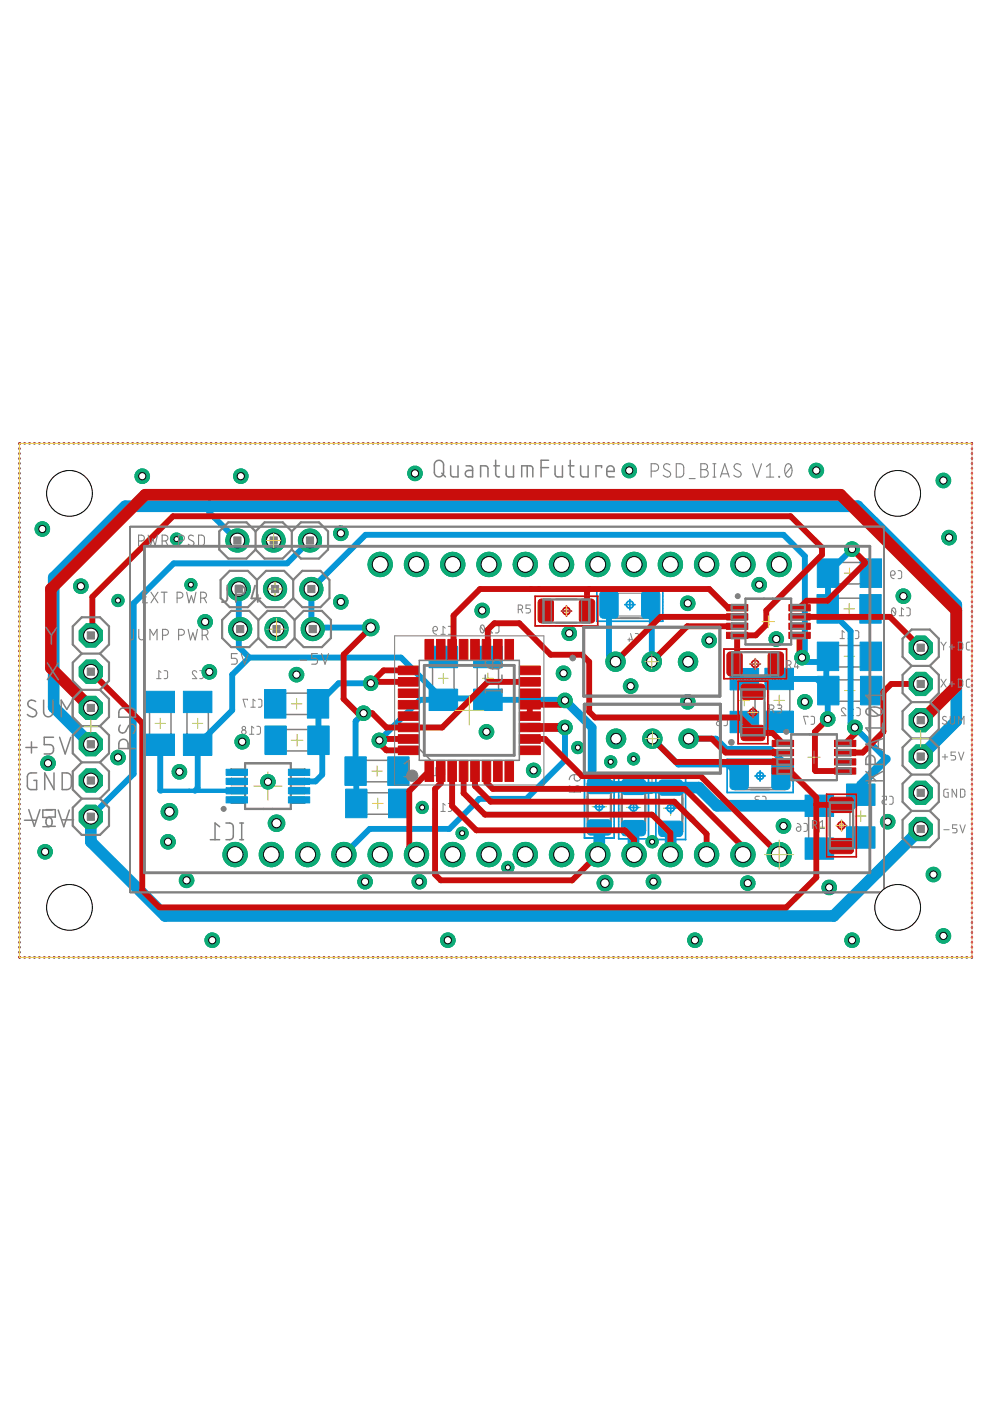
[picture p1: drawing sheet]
<svg xmlns="http://www.w3.org/2000/svg" width="210mm" height="297mm" viewBox="0 0 210 297" stroke-linecap="round" stroke-linejoin="round" font-family="sans-serif">
<g fill="none" stroke="#afd134" stroke-width=".21">
<path d="M132.4 128.2h2.3M133.5 127.1v2.2M178.9 129.1h2.3M179 139.1h2.2M179 121.5h2.2M180 128v2.2M180.1 120.4v2.2M180.1 138v2.3M32.9 153.4h2.2M34 152.3v2.2M40.8 153.4h2.2M41.9 152.3v2.2"/>
<path d="M61.7 157h2.5M61.8 149.2h2.2M62.9 148.1v2.2M63 155.7v2.5M93 143.8h2M94 142.8v2.1M102.3 143.8h2.3M103.4 142.7v2.2M156.7 148.5h2.2M157.8 147.4v2.2M164.1 148.5h2.2M165.2 147.4v2.2"/>
<path d="M179 146.4h2.3M180.2 145.3v2.2M53.8 166.7h6M56.8 163.7v6M78.8 163.5h2.2M79 170.3h2.2M79.9 162.4v2.2M80.1 169.2v2.3M125.5 171h3.1M127.1 169.5v3.1M132.8 171.2h3M134.3 169.7v3"/>
<path d="M140.7 171.3h3M142.2 169.8v3.1M160 164.5h2.3M161.1 163.4v2.2M172.6 175.4h2.3M173.7 174.2v2.3M181.4 173h2.2M182.5 171.9v2.2"/>
</g>
<g fill="none" stroke="#808080" stroke-width=".23">
<path d="M120.7 167.9h2.4v-.6a.67 .67 0 0 0-.7-.7 .67 .67 0 0 0-.6 .7v.6M120.7 166.6l1.1 .5M121.8 164.3h.6a.67 .67 0 0 1 .7 .6 .67 .67 0 0 1-.6 .7 .67 .67 0 0 1-.7-.5zM121.8 164.3l-.8 .2-.3 .8M128 168.1h2.4a1.18 1.18 0 0 0-.3-1.2l-.4-.1-.5 .2-.2 1.1M128 166.8l1 .5M135.8 168.2h2.4a1.18 1.18 0 0 0-.2-1.2l-.4-.1-.6 .3-.1 1M135.8 165.2l2.4-.7v1.4h-.2M135.8 166.9l1.1 .5"/>
<circle cx="128.6" cy="165.1" r=".67"/>
<circle cx="129.8" cy="165.1" r=".53"/>
</g>
<g fill="none" stroke="#808080" stroke-width=".32">
<path d="M175.5 119.3h9.2M91.7 139.2v9.3M96.3 139.2v9.3M101.2 139.2v9.3M105.7 139.2v9.3M175.4 131.4h9.3M175.4 126.8h9.3M175.5 136.9h9.2M175.5 123.8h9.2M31.7 148.8v9.2M36.3 148.8v9.2M39.6 148.8v9.2"/>
<path d="M44.2 148.8v9.2M58.3 147h9.2M58.3 151.5h9.2M58.4 154.7h9.2M58.4 159.2h9.2M155.6 143.9v9.2M160.1 143.9v9.2M162.9 143.9v9.2M167.5 143.9v9.2M175.5 141.4h9.2M175.5 148.7h9.3M175.5 144.1h9.3"/>
<path d="M6.1 171.7l1.2 3.5 1.2-3.5M9.8 171.7h1.9v1.5h-1.2a1 1 0 0 0-.8 1 1 1 0 0 0 .8 1h1.2M13.3 173.8h2.3M44.6 178h2M46.6 175.3l-1-.8v3.5M47.9 174.5l1.2 .1 .3 .5 .1 2.1-.3 .6a1.51 1.51 0 0 1-1.3 .2M50.8 178h.8M50.8 174.5h.8M51.2 174.5v3.5M75.3 165.8h9.3M75.3 161.2h9.3M75.5 172.6h9.2"/>
<path d="M75.5 168.1h9.2M171.4 170.8v9.2M176 170.8v9.2M180.2 168.4v9.2M184.8 168.4v9.2"/>
</g>
<g fill="#808080" stroke="#808080" stroke-width=".21">
<path d="M31.6 156.7h4.8v1.5h-4.8z"/>
<path d="M31.6 148.5h4.8v1.6h-4.8z"/>
<path d="M175.2 126.7h1.5v4.8h-1.5z"/>
<path d="M183.4 126.7h1.5v4.8h-1.5z"/>
<path d="M175.3 136.7h1.5v4.9h-1.5z"/>
<path d="M183.4 136.7h1.6v4.9h-1.6z"/>
<path d="M175.3 144h1.5v4.8h-1.5z"/>
<path d="M183.5 144h1.5v4.8h-1.5z"/>
<path d="M75.1 161.1h1.5v4.8h-1.5z"/>
<path d="M83.3 161.1h1.5v4.8h-1.5z"/>
<path d="M75.2 167.9h1.6v4.9h-1.6z"/>
<path d="M83.4 167.9h1.5v4.9h-1.5z"/>
<path d="M66.2 146.8h1.6v4.8h-1.6z"/>
<path d="M58 146.8h1.6v4.8h-1.6z"/>
<path d="M66.3 154.5h1.5v4.9h-1.5z"/>
<path d="M58.1 154.5h1.6v4.9h-1.6z"/>
<path d="M91.6 147.2h4.8v1.5h-4.8z"/>
<path d="M91.6 139h4.8v1.5h-4.8z"/>
<path d="M39.5 156.7h4.8v1.5h-4.8z"/>
<path d="M39.5 148.5h4.8v1.6h-4.8z"/>
<path d="M101 147.2h4.9v1.5h-4.9z"/>
<path d="M101 139h4.9v1.5h-4.9z"/>
<path d="M180.1 168.2h4.8v1.5h-4.8z"/>
<path d="M180.1 176.3h4.8v1.6h-4.8z"/>
<path d="M171.3 170.5h4.8v1.6h-4.8z"/>
<path d="M171.3 178.7h4.8v1.5h-4.8z"/>
<path d="M162.8 143.7h4.8v1.5h-4.8z"/>
<path d="M162.8 151.8h4.8v1.6h-4.8z"/>
<path d="M155.4 143.7h4.8v1.5h-4.8z"/>
<path d="M155.4 151.8h4.8v1.6h-4.8z"/>
<path d="M175.3 119.1h1.5v4.8h-1.5z"/>
<path d="M183.4 119.1h1.6v4.8h-1.6z"/>
</g>
<g fill="none" stroke="#808080" stroke-width=".21">
<path d="M91.8 133.8l.1 .4 .7 .3M91.9 132.9a.47 .47 0 0 1 .8 .2 .47 .47 0 0 1-.3 .7h-.6zM93.5 134.5h.9M94.4 133.2l-.5-.4v1.7M95 132.8h.6l.2 .4v1.1l-.2 .2h-.6M101.9 132.9l.7 .9M102 132.6l.3-.1a.98 .98 0 0 1 0 1.7 1.09 1.09 0 0 1-.3-1.6zM104.4 132.9a.46 .46 0 0 0-.7-.4 .46 .46 0 0 0-.1 .7l.8 1h-.9M105 132.5h.6l.2 .4-.1 1.1-.1 .2h-.6M128.7 125.8h9.7v4.8h-9.7zM130.4 125.8v4.8M133.4 135.3v.7"/>
<path d="M133.7 134.3l.4 1.3h-1M134.7 134.3h.5l.3 .4-.1 1.1-.2 .2h-.5M136.7 125.8v4.8M178.1 135.4h.9M179 134.1l-.4-.4v1.7M179.7 135.4h1M180.7 134.1l-.5-.4v1.7M181.3 133.7h.5l.3 .4v1.1l-.3 .2h-.5M188.8 121.9l.3 .7 .5 .1M189 121.1a.47 .47 0 0 1 .7 .2 .47 .47 0 0 1-.3 .6h-.6zM189.1 129.2l.7 1M189.2 129l.3-.1a1 1 0 0 1 0 1.7 1.07 1.07 0 0 1-.3-1.6z"/>
<path d="M190.4 121h.5l.3 .4-.1 1-.2 .3h-.5M190.6 130.6h1M191.6 129.2l-.5-.3v1.7M192.2 128.9h.5l.3 .3v1.1l-.3 .2-.5 .1M33.2 143.9h.9M34.1 142.6l-.4-.4v1.7M34.8 142.2h.5l.2 .4v1.1l-.2 .1-.5 .1M41.7 142.6a.46 .46 0 0 0-.6-.4 .46 .46 0 0 0-.2 .7l.8 1h-.9M42.4 142.2h.5l.2 .4v1.1l-.2 .1-.5 .1M52.5 148.4v-.1h-1l.5 1.6M52.9 155.7h.9M53.2 149.9h.9"/>
<path d="M53.8 154.4l-.4-.4v1.7M54.1 148.6l-.4-.3v1.6M54.5 154h.5l.2 .4-.1 1.2-.6 .1M54.8 148.3h.5l.2 .3v1.1l-.2 .2h-.5M153.5 152.2h.5l.2 .3v1.1l-.2 .2-.5 .1M171.3 152.1v-.2h-.9l.4 1.7M171.9 151.9l.7 .1 .1 .3v1l-.2 .2-.6 .1M179.3 150.4a.46 .46 0 0 0-.6-.3 .46 .46 0 0 0-.2 .7l.8 .9h-.9M180.1 151.7h.9M181 150.4l-.5-.3v1.6M181.6 150.1h.6l.2 .3v1.1l-.2 .2h-.6M90.3 162.8h.9v.7h-.5a.48 .48 0 0 0-.4 .5 .48 .48 0 0 0 .4 .5h.5"/>
<path d="M91.9 171.2l.9-.1v.5a.49 .49 0 0 1-.7 .4 .49 .49 0 0 1-.2-.8zM91.9 164.5h1M92 170.3l.4 .2 .4 .6M92.9 163.2l-.5-.4v1.7M93.5 172h.9M93.5 162.8h.5l.3 .4v1l-.3 .2-.5 .1M94.4 170.7l-.5-.4v1.7M95 170.3l.6 .1 .2 .3v1.1l-.2 .2h-.6M124.7 167.8h4.7M124.7 166.3h4.7v9.5h-4.7zM124.7 174.3h4.7M132 168h4.7"/>
<path d="M132 166.5h4.7v9.4h-4.7zM132 174.4h4.7M139.8 168.1h4.7M139.8 166.6h4.7v9.5h-4.7zM139.8 174.6h4.7M156.3 162.1h9.7v4.8h-9.7zM158 162.1v4.8M160.5 169.6a.47 .47 0 0 0-.4 .5 .47 .47 0 0 0 .4 .4h.5M161 168.8h-.6a.38 .38 0 0 0-.3 .4 .38 .38 0 0 0 .3 .4h.4M161.6 168.8l.6 .1 .2 .3v1.1l-.2 .2h-.6M164.3 162.1v4.8M169 175.5l.8-.2v.5a.48 .48 0 0 1-.7 .4 .48 .48 0 0 1-.1-.7z"/>
<path d="M169 174.6l.5 .1 .3 .6M170.4 174.6h.5l.3 .4v1l-.4 .3h-.4M187 168.8h1v.8h-.6a.48 .48 0 0 0-.4 .5 .48 .48 0 0 0 .4 .4h.6M188.6 168.8l.5 .1 .3 .3-.1 1.1-.2 .2h-.5"/>
<circle cx="51.7" cy="154.4" r=".37"/>
<circle cx="51.7" cy="155.2" r=".47"/>
<circle cx="152.4" cy="152.6" r=".37"/>
<circle cx="152.4" cy="153.4" r=".47"/>
</g>
<path d="M128.2 125.3h10.6v5.8h-10.6zM124.5 166.1h5.1v9.9h-5.1zM131.8 166.3h5v9.8h-5zM139.7 166.4h5v9.9h-5zM155.9 161.6h10.6v5.8h-10.6z" fill="none" stroke="#808080" stroke-width=".38"/>
<path d="M52 161.8h9.7v9.7h-9.7zM52 169h-3v1.2h3M52 163.1h-3v1.2h3M52 165.1h-3v1.2h3M52 167h-3v1.2h3M61.7 169h2.9v1.2h-2.9M61.7 167h2.9v1.2h-2.9M61.7 165.1h2.9v1.2h-2.9M61.7 163.1h2.9v1.2h-2.9" fill="none" stroke="#808080" stroke-width=".47"/>
<path d="M47 171.2a.54 .54 0 0 1 .9 0 .54 .54 0 0 1-.3 .8 .54 .54 0 0 1-.7-.5h.6h-.6z" fill-rule="evenodd" fill="#808080" stroke="#808080" stroke-width=".21"/>
<g fill="#0696d7" stroke="#0696d7" stroke-width=".21">
<path d="M168.1 161h.1v7.1z"/>
<path d="M154.1 161h14.1z"/>
<path d="M154.1 161h.1v7.1z"/>
<path d="M154.1 168l14.1 .1z"/>
<path d="M160 164.5h2.3z"/>
<path d="M161.1 163.4h.1v2.3z"/>
<path d="M126.5 124.6l.1 7.2z"/>
<path d="M126.5 131.7h14.1z"/>
<path d="M140.5 124.7h.1v7.1z"/>
<path d="M126.5 124.6l14.1 .1-14.1 .1z"/>
<path d="M132.4 128.2h2.3z"/>
<path d="M133.5 127.1h.1v2.2z"/>
<path d="M139 164.7l6.4 .1z"/>
<path d="M139 164.7h.1v13.4z"/>
<path d="M139 178h6.4z"/>
<path d="M145.3 164.7h.1v13.4z"/>
<path d="M142.1 170.3h.2l-.1 2.2z"/>
<path d="M141.1 171.3l2.2 .1z"/>
<path d="M131.1 164.5l6.5 .1z"/>
<path d="M131.1 164.5h.2l-.1 13.4z"/>
<path d="M131.1 177.8l6.5 .1z"/>
<path d="M137.4 164.5h.2l-.1 13.4z"/>
<path d="M134.3 170.1h.1v2.2z"/>
<path d="M133.2 171.2h2.3z"/>
<path d="M123.8 164.4l6.5 .1z"/>
<path d="M123.8 164.4h.2v13.4z"/>
<path d="M123.8 177.7h6.5z"/>
<path d="M130.1 164.4h.2l-.1 13.4z"/>
<path d="M127 170h.1v2.2z"/>
<path d="M125.9 171l2.3 .1z"/>
<path d="M30.9 155.6h6.1v4.6h-6.1z"/>
<path d="M30.9 146.6h6.1v4.5h-6.1z"/>
<path d="M173.2 126.1h4.6v6h-4.6z"/>
<path d="M182.3 126.1h4.5v6h-4.5z"/>
<path d="M173.3 136.1h4.5v6.1h-4.5z"/>
<path d="M182.4 136.1h4.5v6.1h-4.5z"/>
<path d="M173.4 143.4h4.5v6h-4.5z"/>
<path d="M182.4 143.4h4.6v6h-4.6z"/>
<path d="M73.1 160.5h4.6v6h-4.6z"/>
<path d="M82.2 160.5h4.5v6h-4.5z"/>
<path d="M73.3 167.3h4.5v6.1h-4.5z"/>
<path d="M82.4 167.3h4.5v6.1h-4.5z"/>
<path d="M65.2 146.2h4.5v6.1h-4.5z"/>
<path d="M56.1 146.2h4.5v6.1h-4.5z"/>
<path d="M65.3 153.9h4.5v6.1h-4.5z"/>
<path d="M56.2 153.9h4.5v6.1h-4.5z"/>
<path d="M91 146.1h6v4.5h-6z"/>
<path d="M91 137h6v4.6h-6z"/>
<path d="M38.9 155.6h6v4.6h-6z"/>
<path d="M38.9 146.6h6v4.5h-6z"/>
<path d="M100.4 146.1h6.1v4.5h-6.1z"/>
<path d="M100.4 137h6.1v4.6h-6.1z"/>
<path d="M179.5 166.2h6v4.6h-6z"/>
<path d="M179.5 175.3h6v4.5h-6z"/>
<path d="M170.7 168.6h6v4.5h-6z"/>
<path d="M170.7 177.7h6v4.5h-6z"/>
<path d="M162.2 141.7h6v4.5h-6z"/>
<path d="M162.2 150.8h6v4.5h-6z"/>
<path d="M154.8 141.7h6v4.6h-6z"/>
<path d="M154.8 150.8h6v4.5h-6z"/>
<path d="M173.3 118.5h4.5v6h-4.5z"/>
<path d="M182.4 118.5h4.5v6h-4.5z"/>
<path d="M47.9 168.9h4.6v1.3h-4.6z"/>
<path d="M47.9 167h4.6v1.3h-4.6z"/>
<path d="M47.9 165h4.6v1.3h-4.6z"/>
<path d="M47.9 163.1h4.6v1.3h-4.6z"/>
<path d="M61.2 163.1h4.5v1.3h-4.5z"/>
<path d="M61.2 165h4.5v1.3h-4.5z"/>
<path d="M61.2 167h4.5v1.3h-4.5z"/>
<path d="M61.2 168.9h4.5v1.3h-4.5z"/>
</g>
<g fill="#0696d7" stroke="#0696d7" stroke-width=".21">
<path d="M160.5 164a.83 .83 0 0 1 1.3 0 .83 .83 0 0 1-.4 1.3 .83 .83 0 0 1-1.1-.8h.2a.68 .68 0 0 1 .9-.6 .68 .68 0 0 1 .2 1.1 .68 .68 0 0 1-1.1-.3v-.2h-.2z" fill-rule="evenodd"/>
<path d="M132.9 127.7a.84 .84 0 0 1 1.3 .1 .84 .84 0 0 1-.4 1.2 .84 .84 0 0 1-1.1-.8h.2a.68 .68 0 0 1 .9-.6 .68 .68 0 0 1 .2 1.2 .68 .68 0 0 1-1.1-.4v-.2h-.2z" fill-rule="evenodd"/>
<path d="M141.5 170.8a.84 .84 0 0 1 1.4 .1 .84 .84 0 0 1-.5 1.3 .84 .84 0 0 1-1-.9h.1a.69 .69 0 0 1 1-.5 .69 .69 0 0 1 .1 1.1 .69 .69 0 0 1-1.1-.3v-.3h-.1z" fill-rule="evenodd"/>
<path d="M133.7 170.7a.83 .83 0 0 1 1.3 0 .83 .83 0 0 1-.4 1.3 .83 .83 0 0 1-1.1-.8h.1a.69 .69 0 0 1 1.1-.6 .69 .69 0 0 1 .1 1.2 .69 .69 0 0 1-1.1-.4l-.1-.2h-.1z" fill-rule="evenodd"/>
<path d="M126.4 170.5a.83 .83 0 0 1 1.3 .1 .83 .83 0 0 1-.4 1.3 .83 .83 0 0 1-1.1-.9h.2a.68 .68 0 0 1 .9-.6 .68 .68 0 0 1 .2 1.1 .68 .68 0 0 1-1.1-.2v-.3h-.2z" fill-rule="evenodd"/>
<path d="M163.8 161.8l.6-.2h2.4a.76 .76 0 0 1 .7 .8v4.3a.76 .76 0 0 1-.7 .7h-2.4a.76 .76 0 0 1-.8-.7v-4.3z" fill-rule="evenodd"/>
<path d="M155 161.8l.5-.2h2.4a.76 .76 0 0 1 .8 .8v4.3a.76 .76 0 0 1-.8 .7h-2.4a.76 .76 0 0 1-.7-.7v-4.3z" fill-rule="evenodd"/>
<path d="M127.4 125.5l.5-.2h2.4a.76 .76 0 0 1 .8 .7v4.3a.76 .76 0 0 1-.8 .8h-2.4a.76 .76 0 0 1-.7-.8v-4.3z" fill-rule="evenodd"/>
<path d="M136.2 125.5l.6-.2h2.4a.76 .76 0 0 1 .7 .7v4.3a.76 .76 0 0 1-.7 .8h-2.4a.76 .76 0 0 1-.8-.8v-4.3z" fill-rule="evenodd"/>
<path d="M139.9 165.6l.5-.2h3.6a.74 .74 0 0 1 .7 .7v1.8a.74 .74 0 0 1-.7 .7h-3.6a.74 .74 0 0 1-.7-.7v-1.8z" fill-rule="evenodd"/>
<path d="M139.9 174.3l.5-.2h3.6a.74 .74 0 0 1 .7 .7v1.8a.74 .74 0 0 1-.7 .8h-3.6a.74 .74 0 0 1-.7-.8v-1.8z" fill-rule="evenodd"/>
<path d="M132 165.4l.5-.2h3.6a.74 .74 0 0 1 .8 .8v1.7a.74 .74 0 0 1-.8 .8h-3.6a.74 .74 0 0 1-.7-.8v-1.7z" fill-rule="evenodd"/>
<path d="M132 174.2l.5-.3h3.6a.74 .74 0 0 1 .8 .8v1.8a.74 .74 0 0 1-.8 .7h-3.6a.74 .74 0 0 1-.7-.7v-1.8z" fill-rule="evenodd"/>
<path d="M124.7 165.3l.6-.3h3.6a.74 .74 0 0 1 .7 .8v1.7a.74 .74 0 0 1-.7 .8h-3.6a.74 .74 0 0 1-.8-.8v-1.7z" fill-rule="evenodd"/>
<path d="M124.7 174l.6-.2h3.6a.74 .74 0 0 1 .7 .7v1.8a.74 .74 0 0 1-.7 .8h-3.6a.74 .74 0 0 1-.8-.8v-1.8z" fill-rule="evenodd"/>
</g>
<g fill="none" stroke="#0696d7" stroke-width=".47">
<path d="M4.1 95.1v.1M4.1 96.1v.1M4.1 97.2v.1M4.1 98.2v.1M4.1 99.3v.1M4.3 94l-.2 .1M5.2 94h.1M6.2 94h.1M7.2 94h.2M8.3 94h.1M9.3 94h.1M10.4 94h.1"/>
<path d="M11.4 94h.1M12.4 94h.2M13.5 94h.1M14.5 94h.1M15.6 94h.1M16.6 94h.1M17.7 94h.1M18.7 94h.1M19.7 94h.2M20.8 94h.1M21.8 94h.1M22.9 94h.1"/>
<path d="M23.9 94h.1M24.9 94h.2M26 94h.1M27 94h.1M28.1 94h.1M29.1 94h.1M30.1 94h.1M31.2 94h.1M32.2 94h.1M33.3 94h.1M34.3 94h.1M35.3 94h.2"/>
<path d="M36.4 94h.1M37.4 94h.1M38.5 94h.1M39.5 94h.1M40.5 94h.2M41.6 94h.1M42.6 94h.1M43.7 94h.1M44.7 94h.1M45.7 94h.2M46.8 94h.1M47.8 94h.1"/>
<path d="M48.9 94h.1M49.9 94h.1M50.9 94h.2M52 94h.1M53 94h.1M54.1 94h.1M55.1 94h.1M56.2 94h.1M57.2 94h.1M58.2 94h.1M59.3 94h.1M60.3 94h.1"/>
<path d="M61.3 94h.2M62.4 94h.1M63.4 94h.1M64.5 94h.1M65.5 94h.1M66.5 94h.2M67.6 94h.1M68.6 94h.1M69.7 94h.1M70.7 94h.1M71.8 94h.1M72.8 94h.1"/>
<path d="M73.8 94h.2M74.9 94h.1M75.9 94h.1M77 94h.1M78 94h.1M79 94h.2M80.1 94h.1M81.1 94h.1M82.1 94h.2M83.2 94h.1M84.2 94h.1M85.3 94h.1"/>
<path d="M86.3 94h.1M87.4 94h.1M88.4 94h.1M89.4 94h.2M90.5 94h.1M91.5 94h.1M92.6 94h.1M93.6 94h.1M94.6 94h.2M95.7 94h.1M96.7 94h.1M97.8 94h.1"/>
<path d="M98.8 94h.1M99.8 94h.2M100.9 94h.1M101.9 94h.1M103 94h.1M104 94h.1M105.1 94h.1M106.1 94h.1M107.1 94h.2M108.2 94h.1M109.2 94h.1M110.3 94h.1"/>
<path d="M111.3 94h.1M112.3 94h.1M113.4 94h.1M114.4 94h.1M115.4 94h.2M116.5 94h.1M117.5 94h.1M118.6 94h.1M119.6 94h.1M120.6 94h.2M121.7 94h.1M122.7 94h.2"/>
<path d="M123.8 94h.1M124.8 94h.1M125.9 94h.1M126.9 94h.1M127.9 94h.2M129 94h.1M130 94h.1M131.1 94h.1M132.1 94h.1M133.1 94h.1M134.2 94h.1M135.2 94h.1"/>
<path d="M136.2 94h.2M137.3 94h.1M138.3 94h.2M139.4 94h.1M140.4 94h.1M141.5 94h.1M142.5 94h.1M143.5 94h.2M144.6 94h.1M145.6 94h.1M146.7 94h.1M147.7 94h.1"/>
<path d="M148.7 94h.2M149.8 94h.1M150.8 94h.1M151.9 94h.1M152.9 94h.1M153.9 94h.2M155 94h.1M156 94h.1M157.1 94h.1M158.1 94h.1M159.2 94h.1M160.2 94h.1"/>
<path d="M161.2 94h.2M162.3 94h.1M163.3 94h.1M164.3 94h.2M165.4 94h.1M166.4 94h.1M167.5 94h.1M168.5 94h.1M169.5 94h.2M170.6 94h.1M171.6 94h.1M172.7 94h.1"/>
<path d="M173.7 94h.1M174.8 94h.1M175.8 94h.1M176.8 94h.2M177.9 94h.1M178.9 94h.1M180 94h.1M181 94h.1M182 94h.2M183.1 94h.1M184.1 94h.1M185.1 94h.2"/>
<path d="M186.2 94h.1M187.2 94h.1M188.3 94h.1M189.3 94h.1M190.4 94h.1M191.4 94h.1M192.4 94h.2M193.5 94h.1M194.5 94h.1M195.6 94h.1M196.6 94h.1M197.6 94h.2"/>
<path d="M198.7 94h.1M199.7 94h.1M200.8 94h.1M201.8 94h.1M202.8 94h.2M203.9 94h.1M204.9 94h.1M206 94l.1 .1M206.1 95.1v.1M206.1 96.1v.1M206.1 97.2v.1M206.1 98.2v.1"/>
<path d="M206.1 99.3v.1M4.1 100.3v.1M4.1 101.3v.2M4.1 102.4v.1M4.1 103.4v.1M4.1 104.5v.1M4.1 105.5v.1M4.1 106.6v.1M4.1 107.6v.1M4.1 108.7v.1M4.1 109.7v.1M4.1 110.8v.1"/>
<path d="M4.1 111.8v.1M4.1 112.8v.2M4.1 113.9v.1M4.1 114.9v.2M4.1 116v.1M4.1 117v.2M4.1 118.1v.1M4.1 119.1v.2M206.1 100.3v.1M206.1 101.3v.2M206.1 102.4v.1M206.1 103.4v.1"/>
<path d="M206.1 104.5v.1M206.1 105.5v.1M206.1 106.6v.1M206.1 107.6v.1M206.1 108.7v.1M206.1 109.7v.1M206.1 110.8v.1M206.1 111.8v.1M206.1 112.8v.2M206.1 113.9v.1M206.1 114.9v.2M206.1 116v.1"/>
<path d="M206.1 117v.2M206.1 118.1v.1M206.1 119.1v.2M4.1 120.2v.1M4.1 121.2v.1M4.1 122.3v.1M4.1 123.3v.1M4.1 124.4v.1M4.1 125.4v.1M4.1 126.4v.2M4.1 127.5v.1M4.1 128.5v.2"/>
<path d="M4.1 129.6v.1M4.1 130.6v.2M4.1 131.7v.1M4.1 132.7v.2M4.1 133.8v.1M4.1 134.8v.2M4.1 135.9v.1M4.1 136.9v.2M4.1 138v.1M4.1 139v.1M206.1 120.2v.1M206.1 121.2v.1"/>
<path d="M206.1 122.3v.1M206.1 123.3v.1M206.1 124.4v.1M206.1 125.4v.1M206.1 126.4v.2M206.1 127.5v.1M206.1 128.5v.2M206.1 129.6v.1M206.1 130.6v.2M206.1 131.7v.1M206.1 132.7v.2M206.1 133.8v.1"/>
<path d="M206.1 134.8v.2M206.1 135.9v.1M206.1 136.9v.2M206.1 138v.1M206.1 139v.1M4.1 140.1v.1M4.1 141.1v.1M4.1 142.2v.1M4.1 143.2v.1M4.1 144.3v.1M4.1 145.3v.1M4.1 146.3v.2"/>
<path d="M4.1 147.4v.1M4.1 148.4v.2M4.1 149.5v.1M4.1 150.5v.1M4.1 151.6v.1M4.1 152.6v.1M4.1 153.7v.1M4.1 154.7v.1M4.1 155.8v.1M4.1 156.8v.1M4.1 157.9v.1M4.1 158.9v.1"/>
<path d="M4.1 160v.1M206.1 140.1v.1M206.1 141.1v.1M206.1 142.2v.1M206.1 143.2v.1M206.1 144.3v.1M206.1 145.3v.1M206.1 146.3v.2M206.1 147.4v.1M206.1 148.4v.2M206.1 149.5v.1M206.1 150.5v.1"/>
<path d="M206.1 151.6v.1M206.1 152.6v.1M206.1 153.7v.1M206.1 154.7v.1M206.1 155.8v.1M206.1 156.8v.1M206.1 157.9v.1M206.1 158.9v.1M206.1 160v.1M4.1 161v.1M4.1 162.1v.1M4.1 163.1v.1"/>
<path d="M4.1 164.1v.2M4.1 165.2v.1M4.1 166.2v.1M4.1 167.3v.1M4.1 168.3v.1M4.1 169.4v.1M4.1 170.4v.1M4.1 171.5v.1M4.1 172.5v.1M4.1 173.6v.1M4.1 174.6v.1M4.1 175.6v.2"/>
<path d="M4.1 176.7v.1M4.1 177.7v.2M4.1 178.8v.1M4.1 179.8v.2M206.1 161v.1M206.1 162.1v.1M206.1 163.1v.1M206.1 164.1v.2M206.1 165.2v.1M206.1 166.2v.1M206.1 167.3v.1M206.1 168.3v.1"/>
<path d="M206.1 169.4v.1M206.1 170.4v.1M206.1 171.5v.1M206.1 172.5v.1M206.1 173.6v.1M206.1 174.6v.1M206.1 175.6v.2M206.1 176.7v.1M206.1 177.7v.2M206.1 178.8v.1M206.1 179.8v.2M4.1 180.9v.1"/>
<path d="M4.1 181.9v.2M4.1 183v.1M4.1 184v.1M4.1 185.1v.1M4.1 186.1v.1M4.1 187.2v.1M4.1 188.2v.1M4.1 189.3v.1M4.1 190.3v.1M4.1 191.3v.2M4.1 192.4v.1M4.1 193.4v.2"/>
<path d="M4.1 194.5v.1M4.1 195.5v.2M4.1 196.6v.1M4.1 197.6v.2M4.1 198.7v.1M4.1 199.7v.2M206.1 180.9v.1M206.1 181.9v.2M206.1 183v.1M206.1 184v.1M206.1 185.1v.1M206.1 186.1v.1"/>
<path d="M206.1 187.2v.1M206.1 188.2v.1M206.1 189.3v.1M206.1 190.3v.1M206.1 191.3v.2M206.1 192.4v.1M206.1 193.4v.2M206.1 194.5v.1M206.1 195.5v.2M206.1 196.6v.1M206.1 197.6v.2M206.1 198.7v.1"/>
<path d="M206.1 199.7v.2M4.1 200.8v.1M4.1 201.8v.2M4.1 202.9l.2 .1M5.2 203h.1M6.2 203h.1M7.2 203h.2M8.3 203h.1M9.3 203h.1M10.4 203h.1M11.4 203h.1M12.4 203h.2"/>
<path d="M13.5 203h.1M14.5 203h.1M15.6 203h.1M16.6 203h.1M17.7 203h.1M18.7 203h.1M19.7 203h.2M20.8 203h.1M21.8 203h.1M22.9 203h.1M23.9 203h.1M24.9 203h.2"/>
<path d="M26 203h.1M27 203h.1M28.1 203h.1M29.1 203h.1M30.1 203h.1M31.2 203h.1M32.2 203h.1M33.3 203h.1M34.3 203h.1M35.3 203h.2M36.4 203h.1M37.4 203h.1"/>
<path d="M38.5 203h.1M39.5 203h.1M40.5 203h.2M41.6 203h.1M42.6 203h.1M43.7 203h.1M44.7 203h.1M45.7 203h.2M46.8 203h.1M47.8 203h.1M48.9 203h.1M49.9 203h.1"/>
<path d="M50.9 203h.2M52 203h.1M53 203h.1M54.1 203h.1M55.1 203h.1M56.2 203h.1M57.2 203h.1M58.2 203h.1M59.3 203h.1M60.3 203h.1M61.3 203h.2M62.4 203h.1"/>
<path d="M63.4 203h.1M64.5 203h.1M65.5 203h.1M66.5 203h.2M67.6 203h.1M68.6 203h.1M69.7 203h.1M70.7 203h.1M71.8 203h.1M72.8 203h.1M73.8 203h.2M74.9 203h.1"/>
<path d="M75.9 203h.1M77 203h.1M78 203h.1M79 203h.2M80.1 203h.1M81.1 203h.1M82.1 203h.2M83.2 203h.1M84.2 203h.1M85.3 203h.1M86.3 203h.1M87.4 203h.1"/>
<path d="M88.4 203h.1M89.4 203h.2M90.5 203h.1M91.5 203h.1M92.6 203h.1M93.6 203h.1M94.6 203h.2M95.7 203h.1M96.7 203h.1M97.8 203h.1M98.8 203h.1M99.8 203h.2"/>
<path d="M100.9 203h.1M101.9 203h.1M103 203h.1M104 203h.1M105.1 203h.1M106.1 203h.1M107.1 203h.2M108.2 203h.1M109.2 203h.1M110.3 203h.1M111.3 203h.1M112.3 203h.1"/>
<path d="M113.4 203h.1M114.4 203h.1M115.4 203h.2M116.5 203h.1M117.5 203h.1M118.6 203h.1M119.6 203h.1M120.6 203h.2M121.7 203h.1M122.7 203h.2M123.8 203h.1M124.8 203h.1"/>
<path d="M125.9 203h.1M126.9 203h.1M127.9 203h.2M129 203h.1M130 203h.1M131.1 203h.1M132.1 203h.1M133.1 203h.1M134.2 203h.1M135.2 203h.1M136.2 203h.2M137.3 203h.1"/>
<path d="M138.3 203h.2M139.4 203h.1M140.4 203h.1M141.5 203h.1M142.5 203h.1M143.5 203h.2M144.6 203h.1M145.6 203h.1M146.7 203h.1M147.7 203h.1M148.7 203h.2M149.8 203h.1"/>
<path d="M150.8 203h.1M151.9 203h.1M152.9 203h.1M153.9 203h.2M155 203h.1M156 203h.1M157.1 203h.1M158.1 203h.1M159.2 203h.1M160.2 203h.1M161.2 203h.2M162.3 203h.1"/>
<path d="M163.3 203h.1M164.3 203h.2M165.4 203h.1M166.4 203h.1M167.5 203h.1M168.5 203h.1M169.5 203h.2M170.6 203h.1M171.6 203h.1M172.7 203h.1M173.7 203h.1M174.8 203h.1"/>
<path d="M175.8 203h.1M176.8 203h.2M177.9 203h.1M178.9 203h.1M180 203h.1M181 203h.1M182 203h.2M183.1 203h.1M184.1 203h.1M185.1 203h.2M186.2 203h.1M187.2 203h.1"/>
<path d="M188.3 203h.1M189.3 203h.1M190.4 203h.1M191.4 203h.1M192.4 203h.2M193.5 203h.1M194.5 203h.1M195.6 203h.1M196.6 203h.1M197.6 203h.2M198.7 203h.1M199.7 203h.1"/>
<path d="M200.8 203h.1M201.8 203h.1M202.8 203h.2M203.9 203h.1M204.9 203h.1M206.1 202.9l-.1 .1M206.1 200.8v.1M206.1 201.8v.2"/>
</g>
<path d="M19.3 157.8l-7.9-7.9v-27.4l15.1-15.2h155.4l20.9 20.9v24.7l-7.6 7.5M19.3 173.2v5.3l15.7 15.7h141.8l18.4-18.4M127.1 166.7l.1 .1h7.1l.2 .2h13.6l3.9 3.8h28.1l2.4-2.3M127.1 175.4v5.5l-.4 .3M134.3 175.6v5.5l.2 .1M142.2 175.7l-.1 5.5" fill="none" stroke="#0696d7" stroke-width="2.5"/>
<path d="M34.1 167.7h16.1" fill="none" stroke="#0696d7" stroke-width=".93"/>
<g fill="none" stroke="#0696d7" stroke-width="1.2">
<path d="M44.4 107.3v1.4l5.9 5.9M65.7 114.6l-4.8 4.8h-24.1l-8.5 8.5v36.2l-9 9.1M180.7 116.4l-5.1 5.1v7.5M50.6 124.9v8.2l.3 .3-.3 .3v3.5l2.3 2.2M52.9 139.4l-3.7 3.6v7.6l-7.3 7.3v9.2l-.5 .6M52.9 139.4h32.1l9 9M78.6 133.1h-12l-.3 .3-.3-.3v-8.2l11.5-11.5h88.6l4.5 4.5v20.9l-.5 .6 .9 1h4.2M129.1 128.2v10.7l1.4 1.4M138 128.2l.2 .2v11.9M175.6 129l-.1 .1M175.6 129l4.7 4.8v19.5l7.6 7.6M175.6 139.1h-.4v6.9"/>
<path d="M34 157.9v9.6l.1 .2M77.1 151.2l-1.7 1.7 .1 17.4M78.6 144.9h-6.8l-4.4 4.3 .1 7.8 .8 .7v6.5l-1.4 1.5h-3.5M94 148.4l.3-.3h8.8l.3 .3h16.3l.1 .1M94 148.4h-5l-8.6 8.6M119.8 154.2v7l-8.2 8.2h-10l-6.3 6.3h-16.9l-5.5 5.5M138.3 156.6l5.5 5.5h10.5l2.4 2.4M146 156.6h5.8l2.2 2.2h9.4l2.2 2.2v3.5M157.8 144h15.4l2.4 2.4-.1 .1v5.9"/>
</g>
<path d="M119.8 148.5l5.7 5.7v11l1.6 1.5M187.9 160.9l-5.4 5.4v2.2" fill="none" stroke="#0696d7" stroke-width="1.9"/>
<circle cx="19.3" cy="173.2" r="2.66" fill="#0dab76" stroke="#0dab76" stroke-width=".21"/>
<circle cx="19.3" cy="173.2" r="1.55" fill="#fff" stroke="#000" stroke-width=".21"/>
<circle cx="19.3" cy="165.5" r="2.66" fill="#0dab76" stroke="#0dab76" stroke-width=".21"/>
<circle cx="19.3" cy="165.5" r="1.55" fill="#fff" stroke="#000" stroke-width=".21"/>
<circle cx="19.3" cy="157.8" r="2.66" fill="#0dab76" stroke="#0dab76" stroke-width=".21"/>
<circle cx="19.3" cy="157.8" r="1.55" fill="#fff" stroke="#000" stroke-width=".21"/>
<circle cx="19.3" cy="150.1" r="2.66" fill="#0dab76" stroke="#0dab76" stroke-width=".21"/>
<circle cx="19.3" cy="150.1" r="1.55" fill="#fff" stroke="#000" stroke-width=".21"/>
<circle cx="19.3" cy="142.4" r="2.66" fill="#0dab76" stroke="#0dab76" stroke-width=".21"/>
<circle cx="19.3" cy="142.4" r="1.55" fill="#fff" stroke="#000" stroke-width=".21"/>
<circle cx="19.3" cy="134.7" r="2.66" fill="#0dab76" stroke="#0dab76" stroke-width=".21"/>
<circle cx="19.3" cy="134.7" r="1.55" fill="#fff" stroke="#000" stroke-width=".21"/>
<circle cx="195.2" cy="175.8" r="2.66" fill="#0dab76" stroke="#0dab76" stroke-width=".21"/>
<circle cx="195.2" cy="175.8" r="1.55" fill="#fff" stroke="#000" stroke-width=".21"/>
<circle cx="195.2" cy="168.1" r="2.66" fill="#0dab76" stroke="#0dab76" stroke-width=".21"/>
<circle cx="195.2" cy="168.1" r="1.55" fill="#fff" stroke="#000" stroke-width=".21"/>
<circle cx="195.2" cy="160.4" r="2.66" fill="#0dab76" stroke="#0dab76" stroke-width=".21"/>
<circle cx="195.2" cy="160.4" r="1.55" fill="#fff" stroke="#000" stroke-width=".21"/>
<circle cx="195.2" cy="152.7" r="2.66" fill="#0dab76" stroke="#0dab76" stroke-width=".21"/>
<circle cx="195.2" cy="152.7" r="1.55" fill="#fff" stroke="#000" stroke-width=".21"/>
<circle cx="195.2" cy="145" r="2.66" fill="#0dab76" stroke="#0dab76" stroke-width=".21"/>
<circle cx="195.2" cy="145" r="1.55" fill="#fff" stroke="#000" stroke-width=".21"/>
<circle cx="195.2" cy="137.3" r="2.66" fill="#0dab76" stroke="#0dab76" stroke-width=".21"/>
<circle cx="195.2" cy="137.3" r="1.55" fill="#fff" stroke="#000" stroke-width=".21"/>
<circle cx="146" cy="156.6" r="2.05" fill="#0dab76" stroke="#0dab76" stroke-width=".21"/>
<circle cx="146" cy="156.6" r="1.12" fill="#fff" stroke="#000" stroke-width=".21"/>
<circle cx="138.3" cy="156.6" r="2.05" fill="#0dab76" stroke="#0dab76" stroke-width=".21"/>
<circle cx="138.3" cy="156.6" r="1.12" fill="#fff" stroke="#000" stroke-width=".21"/>
<circle cx="130.6" cy="156.6" r="2.05" fill="#0dab76" stroke="#0dab76" stroke-width=".21"/>
<circle cx="130.6" cy="156.6" r="1.12" fill="#fff" stroke="#000" stroke-width=".21"/>
<circle cx="130.5" cy="140.3" r="2.05" fill="#0dab76" stroke="#0dab76" stroke-width=".21"/>
<circle cx="130.5" cy="140.3" r="1.12" fill="#fff" stroke="#000" stroke-width=".21"/>
<circle cx="138.2" cy="140.3" r="2.05" fill="#0dab76" stroke="#0dab76" stroke-width=".21"/>
<circle cx="138.2" cy="140.3" r="1.12" fill="#fff" stroke="#000" stroke-width=".21"/>
<circle cx="145.9" cy="140.3" r="2.05" fill="#0dab76" stroke="#0dab76" stroke-width=".21"/>
<circle cx="145.9" cy="140.3" r="1.12" fill="#fff" stroke="#000" stroke-width=".21"/>
<circle cx="165.2" cy="181.2" r="2.58" fill="#0dab76" stroke="#0dab76" stroke-width=".21"/>
<circle cx="165.2" cy="181.2" r="1.67" fill="#fff" stroke="#000" stroke-width=".21"/>
<circle cx="157.5" cy="181.2" r="2.58" fill="#0dab76" stroke="#0dab76" stroke-width=".21"/>
<circle cx="157.5" cy="181.2" r="1.67" fill="#fff" stroke="#000" stroke-width=".21"/>
<circle cx="149.8" cy="181.2" r="2.58" fill="#0dab76" stroke="#0dab76" stroke-width=".21"/>
<circle cx="149.8" cy="181.2" r="1.67" fill="#fff" stroke="#000" stroke-width=".21"/>
<circle cx="142.1" cy="181.2" r="2.58" fill="#0dab76" stroke="#0dab76" stroke-width=".21"/>
<circle cx="142.1" cy="181.2" r="1.67" fill="#fff" stroke="#000" stroke-width=".21"/>
<circle cx="134.5" cy="181.2" r="2.58" fill="#0dab76" stroke="#0dab76" stroke-width=".21"/>
<circle cx="134.5" cy="181.2" r="1.67" fill="#fff" stroke="#000" stroke-width=".21"/>
<circle cx="126.7" cy="181.2" r="2.58" fill="#0dab76" stroke="#0dab76" stroke-width=".21"/>
<circle cx="126.7" cy="181.2" r="1.67" fill="#fff" stroke="#000" stroke-width=".21"/>
<circle cx="119.1" cy="181.2" r="2.58" fill="#0dab76" stroke="#0dab76" stroke-width=".21"/>
<circle cx="119.1" cy="181.2" r="1.67" fill="#fff" stroke="#000" stroke-width=".21"/>
<circle cx="111.4" cy="181.2" r="2.58" fill="#0dab76" stroke="#0dab76" stroke-width=".21"/>
<circle cx="111.4" cy="181.2" r="1.67" fill="#fff" stroke="#000" stroke-width=".21"/>
<circle cx="103.7" cy="181.2" r="2.58" fill="#0dab76" stroke="#0dab76" stroke-width=".21"/>
<circle cx="103.7" cy="181.2" r="1.67" fill="#fff" stroke="#000" stroke-width=".21"/>
<circle cx="96" cy="181.2" r="2.58" fill="#0dab76" stroke="#0dab76" stroke-width=".21"/>
<circle cx="96" cy="181.2" r="1.67" fill="#fff" stroke="#000" stroke-width=".21"/>
<circle cx="88.3" cy="181.2" r="2.58" fill="#0dab76" stroke="#0dab76" stroke-width=".21"/>
<circle cx="88.3" cy="181.2" r="1.67" fill="#fff" stroke="#000" stroke-width=".21"/>
<circle cx="80.6" cy="181.2" r="2.58" fill="#0dab76" stroke="#0dab76" stroke-width=".21"/>
<circle cx="80.6" cy="181.2" r="1.67" fill="#fff" stroke="#000" stroke-width=".21"/>
<circle cx="72.9" cy="181.2" r="2.58" fill="#0dab76" stroke="#0dab76" stroke-width=".21"/>
<circle cx="72.9" cy="181.2" r="1.67" fill="#fff" stroke="#000" stroke-width=".21"/>
<circle cx="65.2" cy="181.2" r="2.58" fill="#0dab76" stroke="#0dab76" stroke-width=".21"/>
<circle cx="65.2" cy="181.2" r="1.67" fill="#fff" stroke="#000" stroke-width=".21"/>
<circle cx="57.5" cy="181.2" r="2.58" fill="#0dab76" stroke="#0dab76" stroke-width=".21"/>
<circle cx="57.5" cy="181.2" r="1.67" fill="#fff" stroke="#000" stroke-width=".21"/>
<circle cx="49.8" cy="181.2" r="2.58" fill="#0dab76" stroke="#0dab76" stroke-width=".21"/>
<circle cx="49.8" cy="181.2" r="1.67" fill="#fff" stroke="#000" stroke-width=".21"/>
<circle cx="80.6" cy="119.7" r="2.58" fill="#0dab76" stroke="#0dab76" stroke-width=".21"/>
<circle cx="80.6" cy="119.7" r="1.67" fill="#fff" stroke="#000" stroke-width=".21"/>
<circle cx="88.3" cy="119.7" r="2.58" fill="#0dab76" stroke="#0dab76" stroke-width=".21"/>
<circle cx="88.3" cy="119.7" r="1.67" fill="#fff" stroke="#000" stroke-width=".21"/>
<circle cx="96" cy="119.7" r="2.58" fill="#0dab76" stroke="#0dab76" stroke-width=".21"/>
<circle cx="96" cy="119.7" r="1.67" fill="#fff" stroke="#000" stroke-width=".21"/>
<circle cx="103.7" cy="119.7" r="2.58" fill="#0dab76" stroke="#0dab76" stroke-width=".21"/>
<circle cx="103.7" cy="119.7" r="1.67" fill="#fff" stroke="#000" stroke-width=".21"/>
<circle cx="111.4" cy="119.7" r="2.58" fill="#0dab76" stroke="#0dab76" stroke-width=".21"/>
<circle cx="111.4" cy="119.7" r="1.67" fill="#fff" stroke="#000" stroke-width=".21"/>
<circle cx="119.1" cy="119.7" r="2.58" fill="#0dab76" stroke="#0dab76" stroke-width=".21"/>
<circle cx="119.1" cy="119.7" r="1.67" fill="#fff" stroke="#000" stroke-width=".21"/>
<circle cx="126.7" cy="119.7" r="2.58" fill="#0dab76" stroke="#0dab76" stroke-width=".21"/>
<circle cx="126.7" cy="119.7" r="1.67" fill="#fff" stroke="#000" stroke-width=".21"/>
<circle cx="134.5" cy="119.7" r="2.58" fill="#0dab76" stroke="#0dab76" stroke-width=".21"/>
<circle cx="134.5" cy="119.7" r="1.67" fill="#fff" stroke="#000" stroke-width=".21"/>
<circle cx="142.1" cy="119.7" r="2.58" fill="#0dab76" stroke="#0dab76" stroke-width=".21"/>
<circle cx="142.1" cy="119.7" r="1.67" fill="#fff" stroke="#000" stroke-width=".21"/>
<circle cx="149.8" cy="119.7" r="2.58" fill="#0dab76" stroke="#0dab76" stroke-width=".21"/>
<circle cx="149.8" cy="119.7" r="1.67" fill="#fff" stroke="#000" stroke-width=".21"/>
<circle cx="157.5" cy="119.7" r="2.58" fill="#0dab76" stroke="#0dab76" stroke-width=".21"/>
<circle cx="157.5" cy="119.7" r="1.67" fill="#fff" stroke="#000" stroke-width=".21"/>
<circle cx="165.2" cy="119.7" r="2.58" fill="#0dab76" stroke="#0dab76" stroke-width=".21"/>
<circle cx="165.2" cy="119.7" r="1.67" fill="#fff" stroke="#000" stroke-width=".21"/>
<circle cx="50.6" cy="124.9" r="2.46" fill="#0dab76" stroke="#0dab76" stroke-width=".21"/>
<circle cx="50.6" cy="124.9" r="1.55" fill="#fff" stroke="#000" stroke-width=".21"/>
<circle cx="58.3" cy="124.9" r="2.46" fill="#0dab76" stroke="#0dab76" stroke-width=".21"/>
<circle cx="58.3" cy="124.9" r="1.55" fill="#fff" stroke="#000" stroke-width=".21"/>
<circle cx="66" cy="124.9" r="2.46" fill="#0dab76" stroke="#0dab76" stroke-width=".21"/>
<circle cx="66" cy="124.9" r="1.55" fill="#fff" stroke="#000" stroke-width=".21"/>
<circle cx="50.9" cy="133.4" r="2.46" fill="#0dab76" stroke="#0dab76" stroke-width=".21"/>
<circle cx="50.9" cy="133.4" r="1.55" fill="#fff" stroke="#000" stroke-width=".21"/>
<circle cx="58.6" cy="133.4" r="2.46" fill="#0dab76" stroke="#0dab76" stroke-width=".21"/>
<circle cx="58.6" cy="133.4" r="1.55" fill="#fff" stroke="#000" stroke-width=".21"/>
<circle cx="66.3" cy="133.4" r="2.46" fill="#0dab76" stroke="#0dab76" stroke-width=".21"/>
<circle cx="66.3" cy="133.4" r="1.55" fill="#fff" stroke="#000" stroke-width=".21"/>
<circle cx="50.3" cy="114.6" r="2.46" fill="#0dab76" stroke="#0dab76" stroke-width=".21"/>
<circle cx="50.3" cy="114.6" r="1.55" fill="#fff" stroke="#000" stroke-width=".21"/>
<circle cx="58" cy="114.6" r="2.46" fill="#0dab76" stroke="#0dab76" stroke-width=".21"/>
<circle cx="58" cy="114.6" r="1.55" fill="#fff" stroke="#000" stroke-width=".21"/>
<circle cx="65.7" cy="114.6" r="2.46" fill="#0dab76" stroke="#0dab76" stroke-width=".21"/>
<circle cx="65.7" cy="114.6" r="1.55" fill="#fff" stroke="#000" stroke-width=".21"/>
<circle cx="45" cy="199.3" r="1.55" fill="#0dab76" stroke="#0dab76" stroke-width=".21"/>
<circle cx="45" cy="199.3" r=".76" fill="#fff" stroke="#000" stroke-width=".21"/>
<circle cx="39.6" cy="186.6" r="1.55" fill="#0dab76" stroke="#0dab76" stroke-width=".21"/>
<circle cx="39.6" cy="186.6" r=".76" fill="#fff" stroke="#000" stroke-width=".21"/>
<circle cx="9.6" cy="180.6" r="1.55" fill="#0dab76" stroke="#0dab76" stroke-width=".21"/>
<circle cx="9.6" cy="180.6" r=".76" fill="#fff" stroke="#000" stroke-width=".21"/>
<circle cx="10.2" cy="161.8" r="1.55" fill="#0dab76" stroke="#0dab76" stroke-width=".21"/>
<circle cx="10.2" cy="161.8" r=".76" fill="#fff" stroke="#000" stroke-width=".21"/>
<circle cx="95" cy="199.3" r="1.55" fill="#0dab76" stroke="#0dab76" stroke-width=".21"/>
<circle cx="95" cy="199.3" r=".76" fill="#fff" stroke="#000" stroke-width=".21"/>
<circle cx="44.4" cy="142.5" r="1.55" fill="#0dab76" stroke="#0dab76" stroke-width=".21"/>
<circle cx="44.4" cy="142.5" r=".76" fill="#fff" stroke="#000" stroke-width=".21"/>
<circle cx="43.5" cy="131.8" r="1.55" fill="#0dab76" stroke="#0dab76" stroke-width=".21"/>
<circle cx="43.5" cy="131.8" r=".76" fill="#fff" stroke="#000" stroke-width=".21"/>
<circle cx="17.1" cy="124.3" r="1.55" fill="#0dab76" stroke="#0dab76" stroke-width=".21"/>
<circle cx="17.1" cy="124.3" r=".76" fill="#fff" stroke="#000" stroke-width=".21"/>
<circle cx="9" cy="112.2" r="1.55" fill="#0dab76" stroke="#0dab76" stroke-width=".21"/>
<circle cx="9" cy="112.2" r=".76" fill="#fff" stroke="#000" stroke-width=".21"/>
<circle cx="72.3" cy="127.6" r="1.55" fill="#0dab76" stroke="#0dab76" stroke-width=".21"/>
<circle cx="72.3" cy="127.6" r=".76" fill="#fff" stroke="#000" stroke-width=".21"/>
<circle cx="51.4" cy="157.3" r="1.55" fill="#0dab76" stroke="#0dab76" stroke-width=".21"/>
<circle cx="51.4" cy="157.3" r=".76" fill="#fff" stroke="#000" stroke-width=".21"/>
<circle cx="35.6" cy="178.5" r="1.55" fill="#0dab76" stroke="#0dab76" stroke-width=".21"/>
<circle cx="35.6" cy="178.5" r=".76" fill="#fff" stroke="#000" stroke-width=".21"/>
<circle cx="77.4" cy="186.9" r="1.55" fill="#0dab76" stroke="#0dab76" stroke-width=".21"/>
<circle cx="77.4" cy="186.9" r=".76" fill="#fff" stroke="#000" stroke-width=".21"/>
<circle cx="147.3" cy="199.3" r="1.55" fill="#0dab76" stroke="#0dab76" stroke-width=".21"/>
<circle cx="147.3" cy="199.3" r=".76" fill="#fff" stroke="#000" stroke-width=".21"/>
<circle cx="62.9" cy="143" r="1.55" fill="#0dab76" stroke="#0dab76" stroke-width=".21"/>
<circle cx="62.9" cy="143" r=".76" fill="#fff" stroke="#000" stroke-width=".21"/>
<circle cx="56.8" cy="165.8" r="1.55" fill="#0dab76" stroke="#0dab76" stroke-width=".21"/>
<circle cx="56.8" cy="165.8" r=".76" fill="#fff" stroke="#000" stroke-width=".21"/>
<circle cx="102.2" cy="129.4" r="1.55" fill="#0dab76" stroke="#0dab76" stroke-width=".21"/>
<circle cx="102.2" cy="129.4" r=".76" fill="#fff" stroke="#000" stroke-width=".21"/>
<circle cx="103.1" cy="155.2" r="1.55" fill="#0dab76" stroke="#0dab76" stroke-width=".21"/>
<circle cx="103.1" cy="155.2" r=".76" fill="#fff" stroke="#000" stroke-width=".21"/>
<circle cx="119.5" cy="142.7" r="1.55" fill="#0dab76" stroke="#0dab76" stroke-width=".21"/>
<circle cx="119.5" cy="142.7" r=".76" fill="#fff" stroke="#000" stroke-width=".21"/>
<circle cx="145.8" cy="148.8" r="1.55" fill="#0dab76" stroke="#0dab76" stroke-width=".21"/>
<circle cx="145.8" cy="148.8" r=".76" fill="#fff" stroke="#000" stroke-width=".21"/>
<circle cx="150.4" cy="135.8" r="1.55" fill="#0dab76" stroke="#0dab76" stroke-width=".21"/>
<circle cx="150.4" cy="135.8" r=".76" fill="#fff" stroke="#000" stroke-width=".21"/>
<circle cx="166.1" cy="175.1" r="1.55" fill="#0dab76" stroke="#0dab76" stroke-width=".21"/>
<circle cx="166.1" cy="175.1" r=".76" fill="#fff" stroke="#000" stroke-width=".21"/>
<circle cx="180.7" cy="199.3" r="1.55" fill="#0dab76" stroke="#0dab76" stroke-width=".21"/>
<circle cx="180.7" cy="199.3" r=".76" fill="#fff" stroke="#000" stroke-width=".21"/>
<circle cx="200" cy="198.4" r="1.55" fill="#0dab76" stroke="#0dab76" stroke-width=".21"/>
<circle cx="200" cy="198.4" r=".76" fill="#fff" stroke="#000" stroke-width=".21"/>
<circle cx="197.9" cy="185.4" r="1.55" fill="#0dab76" stroke="#0dab76" stroke-width=".21"/>
<circle cx="197.9" cy="185.4" r=".76" fill="#fff" stroke="#000" stroke-width=".21"/>
<circle cx="188.2" cy="174.2" r="1.55" fill="#0dab76" stroke="#0dab76" stroke-width=".21"/>
<circle cx="188.2" cy="174.2" r=".76" fill="#fff" stroke="#000" stroke-width=".21"/>
<circle cx="191.5" cy="126.4" r="1.55" fill="#0dab76" stroke="#0dab76" stroke-width=".21"/>
<circle cx="191.5" cy="126.4" r=".76" fill="#fff" stroke="#000" stroke-width=".21"/>
<circle cx="201.2" cy="114" r="1.55" fill="#0dab76" stroke="#0dab76" stroke-width=".21"/>
<circle cx="201.2" cy="114" r=".76" fill="#fff" stroke="#000" stroke-width=".21"/>
<circle cx="200" cy="101.9" r="1.55" fill="#0dab76" stroke="#0dab76" stroke-width=".21"/>
<circle cx="200" cy="101.9" r=".76" fill="#fff" stroke="#000" stroke-width=".21"/>
<circle cx="173.1" cy="99.8" r="1.55" fill="#0dab76" stroke="#0dab76" stroke-width=".21"/>
<circle cx="173.1" cy="99.8" r=".76" fill="#fff" stroke="#000" stroke-width=".21"/>
<circle cx="133.4" cy="99.8" r="1.55" fill="#0dab76" stroke="#0dab76" stroke-width=".21"/>
<circle cx="133.4" cy="99.8" r=".76" fill="#fff" stroke="#000" stroke-width=".21"/>
<circle cx="88" cy="100.4" r="1.55" fill="#0dab76" stroke="#0dab76" stroke-width=".21"/>
<circle cx="88" cy="100.4" r=".76" fill="#fff" stroke="#000" stroke-width=".21"/>
<circle cx="51.1" cy="101" r="1.55" fill="#0dab76" stroke="#0dab76" stroke-width=".21"/>
<circle cx="51.1" cy="101" r=".76" fill="#fff" stroke="#000" stroke-width=".21"/>
<circle cx="30.2" cy="101" r="1.55" fill="#0dab76" stroke="#0dab76" stroke-width=".21"/>
<circle cx="30.2" cy="101" r=".76" fill="#fff" stroke="#000" stroke-width=".21"/>
<circle cx="133.7" cy="145.5" r="1.55" fill="#0dab76" stroke="#0dab76" stroke-width=".21"/>
<circle cx="133.7" cy="145.5" r=".76" fill="#fff" stroke="#000" stroke-width=".21"/>
<circle cx="120.7" cy="134.3" r="1.55" fill="#0dab76" stroke="#0dab76" stroke-width=".21"/>
<circle cx="120.7" cy="134.3" r=".76" fill="#fff" stroke="#000" stroke-width=".21"/>
<circle cx="161" cy="124" r="1.55" fill="#0dab76" stroke="#0dab76" stroke-width=".21"/>
<circle cx="161" cy="124" r=".76" fill="#fff" stroke="#000" stroke-width=".21"/>
<circle cx="113.1" cy="163.3" r="1.52" fill="#0dab76" stroke="#0dab76" stroke-width=".21"/>
<circle cx="113.1" cy="163.3" r=".76" fill="#fff" stroke="#000" stroke-width=".21"/>
<circle cx="129.5" cy="161.5" r="1.29" fill="#0dab76" stroke="#0dab76" stroke-width=".21"/>
<circle cx="129.5" cy="161.5" r=".53" fill="#fff" stroke="#000" stroke-width=".21"/>
<circle cx="134.3" cy="160.9" r="1.29" fill="#0dab76" stroke="#0dab76" stroke-width=".21"/>
<circle cx="134.3" cy="160.9" r=".53" fill="#fff" stroke="#000" stroke-width=".21"/>
<circle cx="88.9" cy="186.9" r="1.55" fill="#0dab76" stroke="#0dab76" stroke-width=".21"/>
<circle cx="88.9" cy="186.9" r=".76" fill="#fff" stroke="#000" stroke-width=".21"/>
<circle cx="138.6" cy="186.9" r="1.55" fill="#0dab76" stroke="#0dab76" stroke-width=".21"/>
<circle cx="138.6" cy="186.9" r=".76" fill="#fff" stroke="#000" stroke-width=".21"/>
<circle cx="158.5" cy="187.2" r="1.55" fill="#0dab76" stroke="#0dab76" stroke-width=".21"/>
<circle cx="158.5" cy="187.2" r=".76" fill="#fff" stroke="#000" stroke-width=".21"/>
<circle cx="175.8" cy="188.2" r="1.55" fill="#0dab76" stroke="#0dab76" stroke-width=".21"/>
<circle cx="175.8" cy="188.2" r=".76" fill="#fff" stroke="#000" stroke-width=".21"/>
<circle cx="38" cy="163.6" r="1.55" fill="#0dab76" stroke="#0dab76" stroke-width=".21"/>
<circle cx="38" cy="163.6" r=".76" fill="#fff" stroke="#000" stroke-width=".21"/>
<circle cx="25" cy="160.6" r="1.55" fill="#0dab76" stroke="#0dab76" stroke-width=".21"/>
<circle cx="25" cy="160.6" r=".76" fill="#fff" stroke="#000" stroke-width=".21"/>
<circle cx="164.6" cy="135.5" r="1.55" fill="#0dab76" stroke="#0dab76" stroke-width=".21"/>
<circle cx="164.6" cy="135.5" r=".76" fill="#fff" stroke="#000" stroke-width=".21"/>
<circle cx="145.8" cy="127.9" r="1.55" fill="#0dab76" stroke="#0dab76" stroke-width=".21"/>
<circle cx="145.8" cy="127.9" r=".76" fill="#fff" stroke="#000" stroke-width=".21"/>
<circle cx="89.5" cy="171.2" r="1.29" fill="#0dab76" stroke="#0dab76" stroke-width=".21"/>
<circle cx="89.5" cy="171.2" r=".53" fill="#fff" stroke="#000" stroke-width=".21"/>
<circle cx="98" cy="176.7" r="1.29" fill="#0dab76" stroke="#0dab76" stroke-width=".21"/>
<circle cx="98" cy="176.7" r=".53" fill="#fff" stroke="#000" stroke-width=".21"/>
<circle cx="107.7" cy="183.9" r="1.29" fill="#0dab76" stroke="#0dab76" stroke-width=".21"/>
<circle cx="107.7" cy="183.9" r=".53" fill="#fff" stroke="#000" stroke-width=".21"/>
<circle cx="128.3" cy="187.2" r="1.67" fill="#0dab76" stroke="#0dab76" stroke-width=".21"/>
<circle cx="128.3" cy="187.2" r=".91" fill="#fff" stroke="#000" stroke-width=".21"/>
<circle cx="138.3" cy="178.5" r="1.29" fill="#0dab76" stroke="#0dab76" stroke-width=".21"/>
<circle cx="138.3" cy="178.5" r=".53" fill="#fff" stroke="#000" stroke-width=".21"/>
<circle cx="25" cy="127.3" r="1.29" fill="#0dab76" stroke="#0dab76" stroke-width=".21"/>
<circle cx="25" cy="127.3" r=".53" fill="#fff" stroke="#000" stroke-width=".21"/>
<circle cx="37.4" cy="114.3" r="1.29" fill="#0dab76" stroke="#0dab76" stroke-width=".21"/>
<circle cx="37.4" cy="114.3" r=".53" fill="#fff" stroke="#000" stroke-width=".21"/>
<circle cx="35.9" cy="172.1" r="1.76" fill="#0dab76" stroke="#0dab76" stroke-width=".21"/>
<circle cx="35.9" cy="172.1" r=".97" fill="#fff" stroke="#000" stroke-width=".21"/>
<circle cx="58.6" cy="174.5" r="1.76" fill="#0dab76" stroke="#0dab76" stroke-width=".21"/>
<circle cx="58.6" cy="174.5" r=".97" fill="#fff" stroke="#000" stroke-width=".21"/>
<circle cx="40.5" cy="124" r="1.29" fill="#0dab76" stroke="#0dab76" stroke-width=".21"/>
<circle cx="40.5" cy="124" r=".53" fill="#fff" stroke="#000" stroke-width=".21"/>
<circle cx="72.3" cy="113.1" r="1.55" fill="#0dab76" stroke="#0dab76" stroke-width=".21"/>
<circle cx="72.3" cy="113.1" r=".76" fill="#fff" stroke="#000" stroke-width=".21"/>
<circle cx="122.5" cy="158.5" r="1.29" fill="#0dab76" stroke="#0dab76" stroke-width=".21"/>
<circle cx="122.5" cy="158.5" r=".53" fill="#fff" stroke="#000" stroke-width=".21"/>
<circle cx="170.6" cy="148.8" r="1.55" fill="#0dab76" stroke="#0dab76" stroke-width=".21"/>
<circle cx="170.6" cy="148.8" r=".76" fill="#fff" stroke="#000" stroke-width=".21"/>
<circle cx="80.4" cy="157" r="1.55" fill="#0dab76" stroke="#0dab76" stroke-width=".21"/>
<circle cx="80.4" cy="157" r=".76" fill="#fff" stroke="#000" stroke-width=".21"/>
<circle cx="119.8" cy="148.5" r="1.55" fill="#0dab76" stroke="#0dab76" stroke-width=".21"/>
<circle cx="119.8" cy="148.5" r=".76" fill="#fff" stroke="#000" stroke-width=".21"/>
<circle cx="180.7" cy="116.4" r="1.55" fill="#0dab76" stroke="#0dab76" stroke-width=".21"/>
<circle cx="180.7" cy="116.4" r=".76" fill="#fff" stroke="#000" stroke-width=".21"/>
<circle cx="181.2" cy="154.2" r="1.55" fill="#0dab76" stroke="#0dab76" stroke-width=".21"/>
<circle cx="181.3" cy="154.2" r=".76" fill="#fff" stroke="#000" stroke-width=".21"/>
<circle cx="77.1" cy="151.2" r="1.55" fill="#0dab76" stroke="#0dab76" stroke-width=".21"/>
<circle cx="77.1" cy="151.2" r=".76" fill="#fff" stroke="#000" stroke-width=".21"/>
<circle cx="170.1" cy="139.4" r="1.55" fill="#0dab76" stroke="#0dab76" stroke-width=".21"/>
<circle cx="170.1" cy="139.4" r=".76" fill="#fff" stroke="#000" stroke-width=".21"/>
<circle cx="175.5" cy="152.4" r="1.55" fill="#0dab76" stroke="#0dab76" stroke-width=".21"/>
<circle cx="175.5" cy="152.4" r=".76" fill="#fff" stroke="#000" stroke-width=".21"/>
<circle cx="78.6" cy="133.1" r="1.76" fill="#0dab76" stroke="#0dab76" stroke-width=".21"/>
<circle cx="78.6" cy="133.1" r=".97" fill="#fff" stroke="#000" stroke-width=".21"/>
<circle cx="78.6" cy="144.9" r="1.55" fill="#0dab76" stroke="#0dab76" stroke-width=".21"/>
<circle cx="78.6" cy="144.9" r=".76" fill="#fff" stroke="#000" stroke-width=".21"/>
<circle cx="119.8" cy="154.2" r="1.55" fill="#0dab76" stroke="#0dab76" stroke-width=".21"/>
<circle cx="119.8" cy="154.2" r=".76" fill="#fff" stroke="#000" stroke-width=".21"/>
<g fill="#c90d0c" stroke="#c90d0c" stroke-width=".21">
<path d="M163.7 157h4.6v1.3h-4.6z"/>
<path d="M163.7 158.9h4.6v1.3h-4.6z"/>
<path d="M163.7 160.9h4.6v1.3h-4.6z"/>
<path d="M163.7 162.8h4.6v1.3h-4.6z"/>
<path d="M176.9 162.8h4.6v1.3h-4.6z"/>
<path d="M176.9 160.9h4.6v1.3h-4.6z"/>
<path d="M176.9 158.9h4.6v1.3h-4.6z"/>
<path d="M176.9 157h4.6v1.3h-4.6z"/>
<path d="M154 128.2h4.6v1.3h-4.6z"/>
<path d="M154 130.1h4.6v1.3h-4.6z"/>
<path d="M154 132.1h4.6v1.3h-4.6z"/>
<path d="M154 134h4.6v1.4h-4.6z"/>
<path d="M167.3 134h4.5v1.4h-4.5z"/>
<path d="M167.3 132.1h4.5v1.3h-4.5z"/>
<path d="M167.3 130.1h4.5v1.3h-4.5z"/>
<path d="M167.3 128.2h4.5v1.3h-4.5z"/>
<path d="M90.1 161.2h1.8v4.5h-1.8z"/>
<path d="M92.5 161.2h1.9v4.5h-1.9z"/>
<path d="M95 161.2h1.8v4.5h-1.8z"/>
<path d="M97.4 161.2h1.8v4.5h-1.8z"/>
<path d="M99.8 161.2h1.8v4.5h-1.8z"/>
<path d="M102.2 161.2h1.9v4.5h-1.9z"/>
<path d="M104.6 161.2h1.9v4.5h-1.9z"/>
<path d="M107.1 161.2h1.8v4.5h-1.8z"/>
<path d="M110.1 158.2h4.5v1.8h-4.5z"/>
<path d="M110.1 155.8h4.5v1.8h-4.5z"/>
<path d="M110.1 153.3h4.5v1.9h-4.5z"/>
<path d="M110.1 150.9h4.5v1.8h-4.5z"/>
<path d="M110.1 148.5h4.5v1.8h-4.5z"/>
<path d="M110.1 146.1h4.5v1.8h-4.5z"/>
<path d="M110.1 143.7h4.5v1.8h-4.5z"/>
<path d="M110.1 141.2h4.5v1.8h-4.5z"/>
<path d="M107.1 135.6h1.8v4.4h-1.8z"/>
<path d="M104.6 135.6h1.9v4.4h-1.9z"/>
<path d="M102.2 135.6h1.9v4.4h-1.9z"/>
<path d="M99.8 135.6h1.8v4.4h-1.8z"/>
<path d="M97.4 135.6h1.8v4.4h-1.8z"/>
<path d="M95 135.6h1.8v4.4h-1.8z"/>
<path d="M92.5 135.6h1.9v4.4h-1.9z"/>
<path d="M90.1 135.6h1.8v4.4h-1.8z"/>
<path d="M84.5 141.2h4.4v1.8h-4.4z"/>
<path d="M84.5 143.7h4.4v1.8h-4.4z"/>
<path d="M84.5 146.1h4.4v1.8h-4.4z"/>
<path d="M84.5 148.5h4.4v1.8h-4.4z"/>
<path d="M84.5 150.9h4.4v1.8h-4.4z"/>
<path d="M84.5 153.3h4.4v1.9h-4.4z"/>
<path d="M84.5 155.8h4.4v1.8h-4.4z"/>
<path d="M84.5 158.2h4.4v1.8h-4.4z"/>
</g>
<g fill="#c90d0c" stroke="#c90d0c" stroke-width=".21">
<path d="M176.1 178l.5-.2h3.6a.74 .74 0 0 1 .8 .7v1.8a.74 .74 0 0 1-.8 .7h-3.6a.74 .74 0 0 1-.7-.7v-1.8z" fill-rule="evenodd"/>
<path d="M176.1 169.2l.5-.2h3.6a.74 .74 0 0 1 .8 .8v1.7a.74 .74 0 0 1-.8 .8h-3.6a.74 .74 0 0 1-.7-.8v-1.7z" fill-rule="evenodd"/>
<path d="M157.3 154l.5-.2h3.6a.74 .74 0 0 1 .8 .7v1.8a.74 .74 0 0 1-.8 .7h-3.6a.74 .74 0 0 1-.7-.7v-1.8z" fill-rule="evenodd"/>
<path d="M157.3 145.3l.5-.3h3.6a.74 .74 0 0 1 .8 .8v1.7a.74 .74 0 0 1-.8 .8h-3.6a.74 .74 0 0 1-.7-.8v-1.7z" fill-rule="evenodd"/>
<path d="M163.1 138.4l.5-.2h1.8a.74 .74 0 0 1 .7 .8v3.6a.74 .74 0 0 1-.7 .7h-1.8a.74 .74 0 0 1-.7-.7v-3.6z" fill-rule="evenodd"/>
<path d="M154.3 138.4l.6-.2h1.7a.74 .74 0 0 1 .8 .8v3.6a.74 .74 0 0 1-.8 .7h-1.7a.74 .74 0 0 1-.8-.7v-3.6z" fill-rule="evenodd"/>
<path d="M123 127.2l.6-.2h1.7a.74 .74 0 0 1 .8 .7v3.6a.74 .74 0 0 1-.8 .8h-1.7a.74 .74 0 0 1-.8-.8v-3.6z" fill-rule="evenodd"/>
<path d="M114.3 127.2l.5-.2h1.8a.74 .74 0 0 1 .7 .7v3.6a.74 .74 0 0 1-.7 .8h-1.8a.74 .74 0 0 1-.7-.8v-3.6z" fill-rule="evenodd"/>
</g>
<g fill="none" stroke="#c90d0c" stroke-width=".47">
<path d="M4.1 95.1v.1M4.1 96.1v.1M4.1 97.2v.1M4.1 98.2v.1M4.1 99.3v.1M4.3 94l-.2 .1M5.2 94h.1M6.2 94h.1M7.2 94h.2M8.3 94h.1M9.3 94h.1M10.4 94h.1"/>
<path d="M11.4 94h.1M12.4 94h.2M13.5 94h.1M14.5 94h.1M15.6 94h.1M16.6 94h.1M17.7 94h.1M18.7 94h.1M19.7 94h.2M20.8 94h.1M21.8 94h.1M22.9 94h.1"/>
<path d="M23.9 94h.1M24.9 94h.2M26 94h.1M27 94h.1M28.1 94h.1M29.1 94h.1M30.1 94h.1M31.2 94h.1M32.2 94h.1M33.3 94h.1M34.3 94h.1M35.3 94h.2"/>
<path d="M36.4 94h.1M37.4 94h.1M38.5 94h.1M39.5 94h.1M40.5 94h.2M41.6 94h.1M42.6 94h.1M43.7 94h.1M44.7 94h.1M45.7 94h.2M46.8 94h.1M47.8 94h.1"/>
<path d="M48.9 94h.1M49.9 94h.1M50.9 94h.2M52 94h.1M53 94h.1M54.1 94h.1M55.1 94h.1M56.2 94h.1M57.2 94h.1M58.2 94h.1M59.3 94h.1M60.3 94h.1"/>
<path d="M61.3 94h.2M62.4 94h.1M63.4 94h.1M64.5 94h.1M65.5 94h.1M66.5 94h.2M67.6 94h.1M68.6 94h.1M69.7 94h.1M70.7 94h.1M71.8 94h.1M72.8 94h.1"/>
<path d="M73.8 94h.2M74.9 94h.1M75.9 94h.1M77 94h.1M78 94h.1M79 94h.2M80.1 94h.1M81.1 94h.1M82.1 94h.2M83.2 94h.1M84.2 94h.1M85.3 94h.1"/>
<path d="M86.3 94h.1M87.4 94h.1M88.4 94h.1M89.4 94h.2M90.5 94h.1M91.5 94h.1M92.6 94h.1M93.6 94h.1M94.6 94h.2M95.7 94h.1M96.7 94h.1M97.8 94h.1"/>
<path d="M98.8 94h.1M99.8 94h.2M100.9 94h.1M101.9 94h.1M103 94h.1M104 94h.1M105.1 94h.1M106.1 94h.1M107.1 94h.2M108.2 94h.1M109.2 94h.1M110.3 94h.1"/>
<path d="M111.3 94h.1M112.3 94h.1M113.4 94h.1M114.4 94h.1M115.4 94h.2M116.5 94h.1M117.5 94h.1M118.6 94h.1M119.6 94h.1M120.6 94h.2M121.7 94h.1M122.7 94h.2"/>
<path d="M123.8 94h.1M124.8 94h.1M125.9 94h.1M126.9 94h.1M127.9 94h.2M129 94h.1M130 94h.1M131.1 94h.1M132.1 94h.1M133.1 94h.1M134.2 94h.1M135.2 94h.1"/>
<path d="M136.2 94h.2M137.3 94h.1M138.3 94h.2M139.4 94h.1M140.4 94h.1M141.5 94h.1M142.5 94h.1M143.5 94h.2M144.6 94h.1M145.6 94h.1M146.7 94h.1M147.7 94h.1"/>
<path d="M148.7 94h.2M149.8 94h.1M150.8 94h.1M151.9 94h.1M152.9 94h.1M153.9 94h.2M155 94h.1M156 94h.1M157.1 94h.1M158.1 94h.1M159.2 94h.1M160.2 94h.1"/>
<path d="M161.2 94h.2M162.3 94h.1M163.3 94h.1M164.3 94h.2M165.4 94h.1M166.4 94h.1M167.5 94h.1M168.5 94h.1M169.5 94h.2M170.6 94h.1M171.6 94h.1M172.7 94h.1"/>
<path d="M173.7 94h.1M174.8 94h.1M175.8 94h.1M176.8 94h.2M177.9 94h.1M178.9 94h.1M180 94h.1M181 94h.1M182 94h.2M183.1 94h.1M184.1 94h.1M185.1 94h.2"/>
<path d="M186.2 94h.1M187.2 94h.1M188.3 94h.1M189.3 94h.1M190.4 94h.1M191.4 94h.1M192.4 94h.2M193.5 94h.1M194.5 94h.1M195.6 94h.1M196.6 94h.1M197.6 94h.2"/>
<path d="M198.7 94h.1M199.7 94h.1M200.8 94h.1M201.8 94h.1M202.8 94h.2M203.9 94h.1M204.9 94h.1M206 94l.1 .1M206.1 95.1v.1M206.1 96.1v.1M206.1 97.2v.1M206.1 98.2v.1"/>
<path d="M206.1 99.3v.1M4.1 100.3v.1M4.1 101.3v.2M4.1 102.4v.1M4.1 103.4v.1M4.1 104.5v.1M4.1 105.5v.1M4.1 106.6v.1M4.1 107.6v.1M4.1 108.7v.1M4.1 109.7v.1M4.1 110.8v.1"/>
<path d="M4.1 111.8v.1M4.1 112.8v.2M4.1 113.9v.1M4.1 114.9v.2M4.1 116v.1M4.1 117v.2M4.1 118.1v.1M4.1 119.1v.2M206.1 100.3v.1M206.1 101.3v.2M206.1 102.4v.1M206.1 103.4v.1"/>
<path d="M206.1 104.5v.1M206.1 105.5v.1M206.1 106.6v.1M206.1 107.6v.1M206.1 108.7v.1M206.1 109.7v.1M206.1 110.8v.1M206.1 111.8v.1M206.1 112.8v.2M206.1 113.9v.1M206.1 114.9v.2M206.1 116v.1"/>
<path d="M206.1 117v.2M206.1 118.1v.1M206.1 119.1v.2M4.1 120.2v.1M4.1 121.2v.1M4.1 122.3v.1M4.1 123.3v.1M4.1 124.4v.1M4.1 125.4v.1M4.1 126.4v.2M4.1 127.5v.1M4.1 128.5v.2"/>
<path d="M4.1 129.6v.1M4.1 130.6v.2M4.1 131.7v.1M4.1 132.7v.2M4.1 133.8v.1M4.1 134.8v.2M4.1 135.9v.1M4.1 136.9v.2M4.1 138v.1M4.1 139v.1M206.1 120.2v.1M206.1 121.2v.1"/>
<path d="M206.1 122.3v.1M206.1 123.3v.1M206.1 124.4v.1M206.1 125.4v.1M206.1 126.4v.2M206.1 127.5v.1M206.1 128.5v.2M206.1 129.6v.1M206.1 130.6v.2M206.1 131.7v.1M206.1 132.7v.2M206.1 133.8v.1"/>
<path d="M206.1 134.8v.2M206.1 135.9v.1M206.1 136.9v.2M206.1 138v.1M206.1 139v.1M4.1 140.1v.1M4.1 141.1v.1M4.1 142.2v.1M4.1 143.2v.1M4.1 144.3v.1M4.1 145.3v.1M4.1 146.3v.2"/>
<path d="M4.1 147.4v.1M4.1 148.4v.2M4.1 149.5v.1M4.1 150.5v.1M4.1 151.6v.1M4.1 152.6v.1M4.1 153.7v.1M4.1 154.7v.1M4.1 155.8v.1M4.1 156.8v.1M4.1 157.9v.1M4.1 158.9v.1"/>
<path d="M4.1 160v.1M206.1 140.1v.1M206.1 141.1v.1M206.1 142.2v.1M206.1 143.2v.1M206.1 144.3v.1M206.1 145.3v.1M206.1 146.3v.2M206.1 147.4v.1M206.1 148.4v.2M206.1 149.5v.1M206.1 150.5v.1"/>
<path d="M206.1 151.6v.1M206.1 152.6v.1M206.1 153.7v.1M206.1 154.7v.1M206.1 155.8v.1M206.1 156.8v.1M206.1 157.9v.1M206.1 158.9v.1M206.1 160v.1M4.1 161v.1M4.1 162.1v.1M4.1 163.1v.1"/>
<path d="M4.1 164.1v.2M4.1 165.2v.1M4.1 166.2v.1M4.1 167.3v.1M4.1 168.3v.1M4.1 169.4v.1M4.1 170.4v.1M4.1 171.5v.1M4.1 172.5v.1M4.1 173.6v.1M4.1 174.6v.1M4.1 175.6v.2"/>
<path d="M4.1 176.7v.1M4.1 177.7v.2M4.1 178.8v.1M4.1 179.8v.2M206.1 161v.1M206.1 162.1v.1M206.1 163.1v.1M206.1 164.1v.2M206.1 165.2v.1M206.1 166.2v.1M206.1 167.3v.1M206.1 168.3v.1"/>
<path d="M206.1 169.4v.1M206.1 170.4v.1M206.1 171.5v.1M206.1 172.5v.1M206.1 173.6v.1M206.1 174.6v.1M206.1 175.6v.2M206.1 176.7v.1M206.1 177.7v.2M206.1 178.8v.1M206.1 179.8v.2M4.1 180.9v.1"/>
<path d="M4.1 181.9v.2M4.1 183v.1M4.1 184v.1M4.1 185.1v.1M4.1 186.1v.1M4.1 187.2v.1M4.1 188.2v.1M4.1 189.3v.1M4.1 190.3v.1M4.1 191.3v.2M4.1 192.4v.1M4.1 193.4v.2"/>
<path d="M4.1 194.5v.1M4.1 195.5v.2M4.1 196.6v.1M4.1 197.6v.2M4.1 198.7v.1M4.1 199.7v.2M206.1 180.9v.1M206.1 181.9v.2M206.1 183v.1M206.1 184v.1M206.1 185.1v.1M206.1 186.1v.1"/>
<path d="M206.1 187.2v.1M206.1 188.2v.1M206.1 189.3v.1M206.1 190.3v.1M206.1 191.3v.2M206.1 192.4v.1M206.1 193.4v.2M206.1 194.5v.1M206.1 195.5v.2M206.1 196.6v.1M206.1 197.6v.2M206.1 198.7v.1"/>
<path d="M206.1 199.7v.2M4.1 200.8v.1M4.1 201.8v.2M4.1 202.9l.2 .1M5.2 203h.1M6.2 203h.1M7.2 203h.2M8.3 203h.1M9.3 203h.1M10.4 203h.1M11.4 203h.1M12.4 203h.2"/>
<path d="M13.5 203h.1M14.5 203h.1M15.6 203h.1M16.6 203h.1M17.7 203h.1M18.7 203h.1M19.7 203h.2M20.8 203h.1M21.8 203h.1M22.9 203h.1M23.9 203h.1M24.9 203h.2"/>
<path d="M26 203h.1M27 203h.1M28.1 203h.1M29.1 203h.1M30.1 203h.1M31.2 203h.1M32.2 203h.1M33.3 203h.1M34.3 203h.1M35.3 203h.2M36.4 203h.1M37.4 203h.1"/>
<path d="M38.5 203h.1M39.5 203h.1M40.5 203h.2M41.6 203h.1M42.6 203h.1M43.7 203h.1M44.7 203h.1M45.7 203h.2M46.8 203h.1M47.8 203h.1M48.9 203h.1M49.9 203h.1"/>
<path d="M50.9 203h.2M52 203h.1M53 203h.1M54.1 203h.1M55.1 203h.1M56.2 203h.1M57.2 203h.1M58.2 203h.1M59.3 203h.1M60.3 203h.1M61.3 203h.2M62.4 203h.1"/>
<path d="M63.4 203h.1M64.5 203h.1M65.5 203h.1M66.5 203h.2M67.6 203h.1M68.6 203h.1M69.7 203h.1M70.7 203h.1M71.8 203h.1M72.8 203h.1M73.8 203h.2M74.9 203h.1"/>
<path d="M75.9 203h.1M77 203h.1M78 203h.1M79 203h.2M80.1 203h.1M81.1 203h.1M82.1 203h.2M83.2 203h.1M84.2 203h.1M85.3 203h.1M86.3 203h.1M87.4 203h.1"/>
<path d="M88.4 203h.1M89.4 203h.2M90.5 203h.1M91.5 203h.1M92.6 203h.1M93.6 203h.1M94.6 203h.2M95.7 203h.1M96.7 203h.1M97.8 203h.1M98.8 203h.1M99.8 203h.2"/>
<path d="M100.9 203h.1M101.9 203h.1M103 203h.1M104 203h.1M105.1 203h.1M106.1 203h.1M107.1 203h.2M108.2 203h.1M109.2 203h.1M110.3 203h.1M111.3 203h.1M112.3 203h.1"/>
<path d="M113.4 203h.1M114.4 203h.1M115.4 203h.2M116.5 203h.1M117.5 203h.1M118.6 203h.1M119.6 203h.1M120.6 203h.2M121.7 203h.1M122.7 203h.2M123.8 203h.1M124.8 203h.1"/>
<path d="M125.9 203h.1M126.9 203h.1M127.9 203h.2M129 203h.1M130 203h.1M131.1 203h.1M132.1 203h.1M133.1 203h.1M134.2 203h.1M135.2 203h.1M136.2 203h.2M137.3 203h.1"/>
<path d="M138.3 203h.2M139.4 203h.1M140.4 203h.1M141.5 203h.1M142.5 203h.1M143.5 203h.2M144.6 203h.1M145.6 203h.1M146.7 203h.1M147.7 203h.1M148.7 203h.2M149.8 203h.1"/>
<path d="M150.8 203h.1M151.9 203h.1M152.9 203h.1M153.9 203h.2M155 203h.1M156 203h.1M157.1 203h.1M158.1 203h.1M159.2 203h.1M160.2 203h.1M161.2 203h.2M162.3 203h.1"/>
<path d="M163.3 203h.1M164.3 203h.2M165.4 203h.1M166.4 203h.1M167.5 203h.1M168.5 203h.1M169.5 203h.2M170.6 203h.1M171.6 203h.1M172.7 203h.1M173.7 203h.1M174.8 203h.1"/>
<path d="M175.8 203h.1M176.8 203h.2M177.9 203h.1M178.9 203h.1M180 203h.1M181 203h.1M182 203h.2M183.1 203h.1M184.1 203h.1M185.1 203h.2M186.2 203h.1M187.2 203h.1"/>
<path d="M188.3 203h.1M189.3 203h.1M190.4 203h.1M191.4 203h.1M192.4 203h.2M193.5 203h.1M194.5 203h.1M195.6 203h.1M196.6 203h.1M197.6 203h.2M198.7 203h.1M199.7 203h.1"/>
<path d="M200.8 203h.1M201.8 203h.1M202.8 203h.2M203.9 203h.1M204.9 203h.1M206.1 202.9l-.1 .1M206.1 200.8v.1M206.1 201.8v.2"/>
</g>
<g fill="none" stroke="#c90d0c" stroke-width="1.2">
<path d="M180.7 116.4l2.7 2.7v.3l-7.9 8h-4.5l-1.5 1.5M19.3 134.7l.3-.3v-7.8l17.1-17.1h130.9l6.7 6.6v1.5l-11.8 11.8v3.1l-2.3 2.2h-3.9v5.5l-.6 .6M78.6 133.1l-5.7 5.7v9.4l3 3h3l3 3h11.8l9.7-9.6h8.9M103.1 137.8l.3-.3v-4l1.4-1.4h5.3l6.7 6.7h6.6l1.5 1.5v10.6l1.3 1.2h30.8l2.6 2.7v.6h4.2l2.2 2.2M124.9 124.9l-.4 .4v4.2M156.3 130.8h-16.3l-9.5 9.5M156.3 132.8h-10.6l-7.5 7.5M156.3 128.9h-2l-3.9-4h-48.6l-5.6 5.6v7l-.3 .3M169.5 134.7v4.2l.6 .5M169.5 130.8h19.2l6.5 6.5M19.3 142.4l10.9 10.9v35.5l3.6 3.6h132.9l6.4-6.4v-16.9l-5.6-5.6h-1.5M78.9 144.6h7.8"/>
<path d="M86.7 156.7h-6l-.3 .3v.6l1.5 1.5h4.8M86.7 142.1h-5.4l-2.7 2.8M112.3 156.7h3.2l7.9 7.8h25.1l16.7 16.7M119.8 148.5l-.9 .9h-6.6v2.4M138.3 156.6l5 4.9h22.7M146 156.6h4.9l3 3h12.1M175.5 152.4l-2.7 2.8v8.1l.1 .2h6.3M181.3 154.2v1.4l-2.1 2M195.2 145h-6.2l-1.7 1.7v8.5l-4.4 4.4h-3.7M91 163.4l-4.2 4.3v12l1.5 1.5M93.5 163.4v2.7l-1.3 1.2v18.1l1.3 1.2h27.8l5.4-5.4M95.9 163.4v7.5l5.1 5.1h31.5l2 2v3.2"/>
<path d="M98.3 163.4v4.8l4.5 4.5h35.5l3.8 3.9v4.6M100.7 163.4v3.2l3.3 3.4h39l6.8 6.8v4.4M103.1 163.4v2.5l1.4 1.4h40.7l12.3 12.3v1.6M173.1 170.6h5.3"/>
</g>
<path d="M19.3 150.1l-8.5-8.5v-16.7l20-20h147.4l24.6 24.5v16.1l-7.3 7.2h-.3" fill="none" stroke="#c90d0c" stroke-width="2.5"/>
<path d="M112.3 154.2h7.5" fill="none" stroke="#c90d0c" stroke-width="1.9"/>
<circle cx="19.3" cy="173.2" r="2.66" fill="#0dab76" stroke="#0dab76" stroke-width=".21"/>
<circle cx="19.3" cy="173.2" r="1.55" fill="#fff" stroke="#000" stroke-width=".21"/>
<circle cx="19.3" cy="165.5" r="2.66" fill="#0dab76" stroke="#0dab76" stroke-width=".21"/>
<circle cx="19.3" cy="165.5" r="1.55" fill="#fff" stroke="#000" stroke-width=".21"/>
<circle cx="19.3" cy="157.8" r="2.66" fill="#0dab76" stroke="#0dab76" stroke-width=".21"/>
<circle cx="19.3" cy="157.8" r="1.55" fill="#fff" stroke="#000" stroke-width=".21"/>
<circle cx="19.3" cy="150.1" r="2.66" fill="#0dab76" stroke="#0dab76" stroke-width=".21"/>
<circle cx="19.3" cy="150.1" r="1.55" fill="#fff" stroke="#000" stroke-width=".21"/>
<circle cx="19.3" cy="142.4" r="2.66" fill="#0dab76" stroke="#0dab76" stroke-width=".21"/>
<circle cx="19.3" cy="142.4" r="1.55" fill="#fff" stroke="#000" stroke-width=".21"/>
<circle cx="19.3" cy="134.7" r="2.66" fill="#0dab76" stroke="#0dab76" stroke-width=".21"/>
<circle cx="19.3" cy="134.7" r="1.55" fill="#fff" stroke="#000" stroke-width=".21"/>
<circle cx="195.2" cy="175.8" r="2.66" fill="#0dab76" stroke="#0dab76" stroke-width=".21"/>
<circle cx="195.2" cy="175.8" r="1.55" fill="#fff" stroke="#000" stroke-width=".21"/>
<circle cx="195.2" cy="168.1" r="2.66" fill="#0dab76" stroke="#0dab76" stroke-width=".21"/>
<circle cx="195.2" cy="168.1" r="1.55" fill="#fff" stroke="#000" stroke-width=".21"/>
<circle cx="195.2" cy="160.4" r="2.66" fill="#0dab76" stroke="#0dab76" stroke-width=".21"/>
<circle cx="195.2" cy="160.4" r="1.55" fill="#fff" stroke="#000" stroke-width=".21"/>
<circle cx="195.2" cy="152.7" r="2.66" fill="#0dab76" stroke="#0dab76" stroke-width=".21"/>
<circle cx="195.2" cy="152.7" r="1.55" fill="#fff" stroke="#000" stroke-width=".21"/>
<circle cx="195.2" cy="145" r="2.66" fill="#0dab76" stroke="#0dab76" stroke-width=".21"/>
<circle cx="195.2" cy="145" r="1.55" fill="#fff" stroke="#000" stroke-width=".21"/>
<circle cx="195.2" cy="137.3" r="2.66" fill="#0dab76" stroke="#0dab76" stroke-width=".21"/>
<circle cx="195.2" cy="137.3" r="1.55" fill="#fff" stroke="#000" stroke-width=".21"/>
<circle cx="146" cy="156.6" r="2.05" fill="#0dab76" stroke="#0dab76" stroke-width=".21"/>
<circle cx="146" cy="156.6" r="1.12" fill="#fff" stroke="#000" stroke-width=".21"/>
<circle cx="138.3" cy="156.6" r="2.05" fill="#0dab76" stroke="#0dab76" stroke-width=".21"/>
<circle cx="138.3" cy="156.6" r="1.12" fill="#fff" stroke="#000" stroke-width=".21"/>
<circle cx="130.6" cy="156.6" r="2.05" fill="#0dab76" stroke="#0dab76" stroke-width=".21"/>
<circle cx="130.6" cy="156.6" r="1.12" fill="#fff" stroke="#000" stroke-width=".21"/>
<circle cx="130.5" cy="140.3" r="2.05" fill="#0dab76" stroke="#0dab76" stroke-width=".21"/>
<circle cx="130.5" cy="140.3" r="1.12" fill="#fff" stroke="#000" stroke-width=".21"/>
<circle cx="138.2" cy="140.3" r="2.05" fill="#0dab76" stroke="#0dab76" stroke-width=".21"/>
<circle cx="138.2" cy="140.3" r="1.12" fill="#fff" stroke="#000" stroke-width=".21"/>
<circle cx="145.9" cy="140.3" r="2.05" fill="#0dab76" stroke="#0dab76" stroke-width=".21"/>
<circle cx="145.9" cy="140.3" r="1.12" fill="#fff" stroke="#000" stroke-width=".21"/>
<circle cx="165.2" cy="181.2" r="2.58" fill="#0dab76" stroke="#0dab76" stroke-width=".21"/>
<circle cx="165.2" cy="181.2" r="1.67" fill="#fff" stroke="#000" stroke-width=".21"/>
<circle cx="157.5" cy="181.2" r="2.58" fill="#0dab76" stroke="#0dab76" stroke-width=".21"/>
<circle cx="157.5" cy="181.2" r="1.67" fill="#fff" stroke="#000" stroke-width=".21"/>
<circle cx="149.8" cy="181.2" r="2.58" fill="#0dab76" stroke="#0dab76" stroke-width=".21"/>
<circle cx="149.8" cy="181.2" r="1.67" fill="#fff" stroke="#000" stroke-width=".21"/>
<circle cx="142.1" cy="181.2" r="2.58" fill="#0dab76" stroke="#0dab76" stroke-width=".21"/>
<circle cx="142.1" cy="181.2" r="1.67" fill="#fff" stroke="#000" stroke-width=".21"/>
<circle cx="134.5" cy="181.2" r="2.58" fill="#0dab76" stroke="#0dab76" stroke-width=".21"/>
<circle cx="134.5" cy="181.2" r="1.67" fill="#fff" stroke="#000" stroke-width=".21"/>
<circle cx="126.7" cy="181.2" r="2.58" fill="#0dab76" stroke="#0dab76" stroke-width=".21"/>
<circle cx="126.7" cy="181.2" r="1.67" fill="#fff" stroke="#000" stroke-width=".21"/>
<circle cx="119.1" cy="181.2" r="2.58" fill="#0dab76" stroke="#0dab76" stroke-width=".21"/>
<circle cx="119.1" cy="181.2" r="1.67" fill="#fff" stroke="#000" stroke-width=".21"/>
<circle cx="111.4" cy="181.2" r="2.58" fill="#0dab76" stroke="#0dab76" stroke-width=".21"/>
<circle cx="111.4" cy="181.2" r="1.67" fill="#fff" stroke="#000" stroke-width=".21"/>
<circle cx="103.7" cy="181.2" r="2.58" fill="#0dab76" stroke="#0dab76" stroke-width=".21"/>
<circle cx="103.7" cy="181.2" r="1.67" fill="#fff" stroke="#000" stroke-width=".21"/>
<circle cx="96" cy="181.2" r="2.58" fill="#0dab76" stroke="#0dab76" stroke-width=".21"/>
<circle cx="96" cy="181.2" r="1.67" fill="#fff" stroke="#000" stroke-width=".21"/>
<circle cx="88.3" cy="181.2" r="2.58" fill="#0dab76" stroke="#0dab76" stroke-width=".21"/>
<circle cx="88.3" cy="181.2" r="1.67" fill="#fff" stroke="#000" stroke-width=".21"/>
<circle cx="80.6" cy="181.2" r="2.58" fill="#0dab76" stroke="#0dab76" stroke-width=".21"/>
<circle cx="80.6" cy="181.2" r="1.67" fill="#fff" stroke="#000" stroke-width=".21"/>
<circle cx="72.9" cy="181.2" r="2.58" fill="#0dab76" stroke="#0dab76" stroke-width=".21"/>
<circle cx="72.9" cy="181.2" r="1.67" fill="#fff" stroke="#000" stroke-width=".21"/>
<circle cx="65.2" cy="181.2" r="2.58" fill="#0dab76" stroke="#0dab76" stroke-width=".21"/>
<circle cx="65.2" cy="181.2" r="1.67" fill="#fff" stroke="#000" stroke-width=".21"/>
<circle cx="57.5" cy="181.2" r="2.58" fill="#0dab76" stroke="#0dab76" stroke-width=".21"/>
<circle cx="57.5" cy="181.2" r="1.67" fill="#fff" stroke="#000" stroke-width=".21"/>
<circle cx="49.8" cy="181.2" r="2.58" fill="#0dab76" stroke="#0dab76" stroke-width=".21"/>
<circle cx="49.8" cy="181.2" r="1.67" fill="#fff" stroke="#000" stroke-width=".21"/>
<circle cx="80.6" cy="119.7" r="2.58" fill="#0dab76" stroke="#0dab76" stroke-width=".21"/>
<circle cx="80.6" cy="119.7" r="1.67" fill="#fff" stroke="#000" stroke-width=".21"/>
<circle cx="88.3" cy="119.7" r="2.58" fill="#0dab76" stroke="#0dab76" stroke-width=".21"/>
<circle cx="88.3" cy="119.7" r="1.67" fill="#fff" stroke="#000" stroke-width=".21"/>
<circle cx="96" cy="119.7" r="2.58" fill="#0dab76" stroke="#0dab76" stroke-width=".21"/>
<circle cx="96" cy="119.7" r="1.67" fill="#fff" stroke="#000" stroke-width=".21"/>
<circle cx="103.7" cy="119.7" r="2.58" fill="#0dab76" stroke="#0dab76" stroke-width=".21"/>
<circle cx="103.7" cy="119.7" r="1.67" fill="#fff" stroke="#000" stroke-width=".21"/>
<circle cx="111.4" cy="119.7" r="2.58" fill="#0dab76" stroke="#0dab76" stroke-width=".21"/>
<circle cx="111.4" cy="119.7" r="1.67" fill="#fff" stroke="#000" stroke-width=".21"/>
<circle cx="119.1" cy="119.7" r="2.58" fill="#0dab76" stroke="#0dab76" stroke-width=".21"/>
<circle cx="119.1" cy="119.7" r="1.67" fill="#fff" stroke="#000" stroke-width=".21"/>
<circle cx="126.7" cy="119.7" r="2.58" fill="#0dab76" stroke="#0dab76" stroke-width=".21"/>
<circle cx="126.7" cy="119.7" r="1.67" fill="#fff" stroke="#000" stroke-width=".21"/>
<circle cx="134.5" cy="119.7" r="2.58" fill="#0dab76" stroke="#0dab76" stroke-width=".21"/>
<circle cx="134.5" cy="119.7" r="1.67" fill="#fff" stroke="#000" stroke-width=".21"/>
<circle cx="142.1" cy="119.7" r="2.58" fill="#0dab76" stroke="#0dab76" stroke-width=".21"/>
<circle cx="142.1" cy="119.7" r="1.67" fill="#fff" stroke="#000" stroke-width=".21"/>
<circle cx="149.8" cy="119.7" r="2.58" fill="#0dab76" stroke="#0dab76" stroke-width=".21"/>
<circle cx="149.8" cy="119.7" r="1.67" fill="#fff" stroke="#000" stroke-width=".21"/>
<circle cx="157.5" cy="119.7" r="2.58" fill="#0dab76" stroke="#0dab76" stroke-width=".21"/>
<circle cx="157.5" cy="119.7" r="1.67" fill="#fff" stroke="#000" stroke-width=".21"/>
<circle cx="165.2" cy="119.7" r="2.58" fill="#0dab76" stroke="#0dab76" stroke-width=".21"/>
<circle cx="165.2" cy="119.7" r="1.67" fill="#fff" stroke="#000" stroke-width=".21"/>
<circle cx="50.6" cy="124.9" r="2.46" fill="#0dab76" stroke="#0dab76" stroke-width=".21"/>
<circle cx="50.6" cy="124.9" r="1.55" fill="#fff" stroke="#000" stroke-width=".21"/>
<circle cx="58.3" cy="124.9" r="2.46" fill="#0dab76" stroke="#0dab76" stroke-width=".21"/>
<circle cx="58.3" cy="124.9" r="1.55" fill="#fff" stroke="#000" stroke-width=".21"/>
<circle cx="66" cy="124.9" r="2.46" fill="#0dab76" stroke="#0dab76" stroke-width=".21"/>
<circle cx="66" cy="124.9" r="1.55" fill="#fff" stroke="#000" stroke-width=".21"/>
<circle cx="50.9" cy="133.4" r="2.46" fill="#0dab76" stroke="#0dab76" stroke-width=".21"/>
<circle cx="50.9" cy="133.4" r="1.55" fill="#fff" stroke="#000" stroke-width=".21"/>
<circle cx="58.6" cy="133.4" r="2.46" fill="#0dab76" stroke="#0dab76" stroke-width=".21"/>
<circle cx="58.6" cy="133.4" r="1.55" fill="#fff" stroke="#000" stroke-width=".21"/>
<circle cx="66.3" cy="133.4" r="2.46" fill="#0dab76" stroke="#0dab76" stroke-width=".21"/>
<circle cx="66.3" cy="133.4" r="1.55" fill="#fff" stroke="#000" stroke-width=".21"/>
<circle cx="50.3" cy="114.6" r="2.46" fill="#0dab76" stroke="#0dab76" stroke-width=".21"/>
<circle cx="50.3" cy="114.6" r="1.55" fill="#fff" stroke="#000" stroke-width=".21"/>
<circle cx="58" cy="114.6" r="2.46" fill="#0dab76" stroke="#0dab76" stroke-width=".21"/>
<circle cx="58" cy="114.6" r="1.55" fill="#fff" stroke="#000" stroke-width=".21"/>
<circle cx="65.7" cy="114.6" r="2.46" fill="#0dab76" stroke="#0dab76" stroke-width=".21"/>
<circle cx="65.7" cy="114.6" r="1.55" fill="#fff" stroke="#000" stroke-width=".21"/>
<circle cx="45" cy="199.3" r="1.55" fill="#0dab76" stroke="#0dab76" stroke-width=".21"/>
<circle cx="45" cy="199.3" r=".76" fill="#fff" stroke="#000" stroke-width=".21"/>
<circle cx="39.6" cy="186.6" r="1.55" fill="#0dab76" stroke="#0dab76" stroke-width=".21"/>
<circle cx="39.6" cy="186.6" r=".76" fill="#fff" stroke="#000" stroke-width=".21"/>
<circle cx="9.6" cy="180.6" r="1.55" fill="#0dab76" stroke="#0dab76" stroke-width=".21"/>
<circle cx="9.6" cy="180.6" r=".76" fill="#fff" stroke="#000" stroke-width=".21"/>
<circle cx="10.2" cy="161.8" r="1.55" fill="#0dab76" stroke="#0dab76" stroke-width=".21"/>
<circle cx="10.2" cy="161.8" r=".76" fill="#fff" stroke="#000" stroke-width=".21"/>
<circle cx="95" cy="199.3" r="1.55" fill="#0dab76" stroke="#0dab76" stroke-width=".21"/>
<circle cx="95" cy="199.3" r=".76" fill="#fff" stroke="#000" stroke-width=".21"/>
<circle cx="44.4" cy="142.5" r="1.55" fill="#0dab76" stroke="#0dab76" stroke-width=".21"/>
<circle cx="44.4" cy="142.5" r=".76" fill="#fff" stroke="#000" stroke-width=".21"/>
<circle cx="43.5" cy="131.8" r="1.55" fill="#0dab76" stroke="#0dab76" stroke-width=".21"/>
<circle cx="43.5" cy="131.8" r=".76" fill="#fff" stroke="#000" stroke-width=".21"/>
<circle cx="17.1" cy="124.3" r="1.55" fill="#0dab76" stroke="#0dab76" stroke-width=".21"/>
<circle cx="17.1" cy="124.3" r=".76" fill="#fff" stroke="#000" stroke-width=".21"/>
<circle cx="9" cy="112.2" r="1.55" fill="#0dab76" stroke="#0dab76" stroke-width=".21"/>
<circle cx="9" cy="112.2" r=".76" fill="#fff" stroke="#000" stroke-width=".21"/>
<circle cx="72.3" cy="127.6" r="1.55" fill="#0dab76" stroke="#0dab76" stroke-width=".21"/>
<circle cx="72.3" cy="127.6" r=".76" fill="#fff" stroke="#000" stroke-width=".21"/>
<circle cx="51.4" cy="157.3" r="1.55" fill="#0dab76" stroke="#0dab76" stroke-width=".21"/>
<circle cx="51.4" cy="157.3" r=".76" fill="#fff" stroke="#000" stroke-width=".21"/>
<circle cx="35.6" cy="178.5" r="1.55" fill="#0dab76" stroke="#0dab76" stroke-width=".21"/>
<circle cx="35.6" cy="178.5" r=".76" fill="#fff" stroke="#000" stroke-width=".21"/>
<circle cx="77.4" cy="186.9" r="1.55" fill="#0dab76" stroke="#0dab76" stroke-width=".21"/>
<circle cx="77.4" cy="186.9" r=".76" fill="#fff" stroke="#000" stroke-width=".21"/>
<circle cx="147.3" cy="199.3" r="1.55" fill="#0dab76" stroke="#0dab76" stroke-width=".21"/>
<circle cx="147.3" cy="199.3" r=".76" fill="#fff" stroke="#000" stroke-width=".21"/>
<circle cx="62.9" cy="143" r="1.55" fill="#0dab76" stroke="#0dab76" stroke-width=".21"/>
<circle cx="62.9" cy="143" r=".76" fill="#fff" stroke="#000" stroke-width=".21"/>
<circle cx="56.8" cy="165.8" r="1.55" fill="#0dab76" stroke="#0dab76" stroke-width=".21"/>
<circle cx="56.8" cy="165.8" r=".76" fill="#fff" stroke="#000" stroke-width=".21"/>
<circle cx="102.2" cy="129.4" r="1.55" fill="#0dab76" stroke="#0dab76" stroke-width=".21"/>
<circle cx="102.2" cy="129.4" r=".76" fill="#fff" stroke="#000" stroke-width=".21"/>
<circle cx="103.1" cy="155.2" r="1.55" fill="#0dab76" stroke="#0dab76" stroke-width=".21"/>
<circle cx="103.1" cy="155.2" r=".76" fill="#fff" stroke="#000" stroke-width=".21"/>
<circle cx="119.5" cy="142.7" r="1.55" fill="#0dab76" stroke="#0dab76" stroke-width=".21"/>
<circle cx="119.5" cy="142.7" r=".76" fill="#fff" stroke="#000" stroke-width=".21"/>
<circle cx="145.8" cy="148.8" r="1.55" fill="#0dab76" stroke="#0dab76" stroke-width=".21"/>
<circle cx="145.8" cy="148.8" r=".76" fill="#fff" stroke="#000" stroke-width=".21"/>
<circle cx="150.4" cy="135.8" r="1.55" fill="#0dab76" stroke="#0dab76" stroke-width=".21"/>
<circle cx="150.4" cy="135.8" r=".76" fill="#fff" stroke="#000" stroke-width=".21"/>
<circle cx="166.1" cy="175.1" r="1.55" fill="#0dab76" stroke="#0dab76" stroke-width=".21"/>
<circle cx="166.1" cy="175.1" r=".76" fill="#fff" stroke="#000" stroke-width=".21"/>
<circle cx="180.7" cy="199.3" r="1.55" fill="#0dab76" stroke="#0dab76" stroke-width=".21"/>
<circle cx="180.7" cy="199.3" r=".76" fill="#fff" stroke="#000" stroke-width=".21"/>
<circle cx="200" cy="198.4" r="1.55" fill="#0dab76" stroke="#0dab76" stroke-width=".21"/>
<circle cx="200" cy="198.4" r=".76" fill="#fff" stroke="#000" stroke-width=".21"/>
<circle cx="197.9" cy="185.4" r="1.55" fill="#0dab76" stroke="#0dab76" stroke-width=".21"/>
<circle cx="197.9" cy="185.4" r=".76" fill="#fff" stroke="#000" stroke-width=".21"/>
<circle cx="188.2" cy="174.2" r="1.55" fill="#0dab76" stroke="#0dab76" stroke-width=".21"/>
<circle cx="188.2" cy="174.2" r=".76" fill="#fff" stroke="#000" stroke-width=".21"/>
<circle cx="191.5" cy="126.4" r="1.55" fill="#0dab76" stroke="#0dab76" stroke-width=".21"/>
<circle cx="191.5" cy="126.4" r=".76" fill="#fff" stroke="#000" stroke-width=".21"/>
<circle cx="201.2" cy="114" r="1.55" fill="#0dab76" stroke="#0dab76" stroke-width=".21"/>
<circle cx="201.2" cy="114" r=".76" fill="#fff" stroke="#000" stroke-width=".21"/>
<circle cx="200" cy="101.9" r="1.55" fill="#0dab76" stroke="#0dab76" stroke-width=".21"/>
<circle cx="200" cy="101.9" r=".76" fill="#fff" stroke="#000" stroke-width=".21"/>
<circle cx="173.1" cy="99.8" r="1.55" fill="#0dab76" stroke="#0dab76" stroke-width=".21"/>
<circle cx="173.1" cy="99.8" r=".76" fill="#fff" stroke="#000" stroke-width=".21"/>
<circle cx="133.4" cy="99.8" r="1.55" fill="#0dab76" stroke="#0dab76" stroke-width=".21"/>
<circle cx="133.4" cy="99.8" r=".76" fill="#fff" stroke="#000" stroke-width=".21"/>
<circle cx="88" cy="100.4" r="1.55" fill="#0dab76" stroke="#0dab76" stroke-width=".21"/>
<circle cx="88" cy="100.4" r=".76" fill="#fff" stroke="#000" stroke-width=".21"/>
<circle cx="51.1" cy="101" r="1.55" fill="#0dab76" stroke="#0dab76" stroke-width=".21"/>
<circle cx="51.1" cy="101" r=".76" fill="#fff" stroke="#000" stroke-width=".21"/>
<circle cx="30.2" cy="101" r="1.55" fill="#0dab76" stroke="#0dab76" stroke-width=".21"/>
<circle cx="30.2" cy="101" r=".76" fill="#fff" stroke="#000" stroke-width=".21"/>
<circle cx="133.7" cy="145.5" r="1.55" fill="#0dab76" stroke="#0dab76" stroke-width=".21"/>
<circle cx="133.7" cy="145.5" r=".76" fill="#fff" stroke="#000" stroke-width=".21"/>
<circle cx="120.7" cy="134.3" r="1.55" fill="#0dab76" stroke="#0dab76" stroke-width=".21"/>
<circle cx="120.7" cy="134.3" r=".76" fill="#fff" stroke="#000" stroke-width=".21"/>
<circle cx="161" cy="124" r="1.55" fill="#0dab76" stroke="#0dab76" stroke-width=".21"/>
<circle cx="161" cy="124" r=".76" fill="#fff" stroke="#000" stroke-width=".21"/>
<circle cx="113.1" cy="163.3" r="1.52" fill="#0dab76" stroke="#0dab76" stroke-width=".21"/>
<circle cx="113.1" cy="163.3" r=".76" fill="#fff" stroke="#000" stroke-width=".21"/>
<circle cx="129.5" cy="161.5" r="1.29" fill="#0dab76" stroke="#0dab76" stroke-width=".21"/>
<circle cx="129.5" cy="161.5" r=".53" fill="#fff" stroke="#000" stroke-width=".21"/>
<circle cx="134.3" cy="160.9" r="1.29" fill="#0dab76" stroke="#0dab76" stroke-width=".21"/>
<circle cx="134.3" cy="160.9" r=".53" fill="#fff" stroke="#000" stroke-width=".21"/>
<circle cx="88.9" cy="186.9" r="1.55" fill="#0dab76" stroke="#0dab76" stroke-width=".21"/>
<circle cx="88.9" cy="186.9" r=".76" fill="#fff" stroke="#000" stroke-width=".21"/>
<circle cx="138.6" cy="186.9" r="1.55" fill="#0dab76" stroke="#0dab76" stroke-width=".21"/>
<circle cx="138.6" cy="186.9" r=".76" fill="#fff" stroke="#000" stroke-width=".21"/>
<circle cx="158.5" cy="187.2" r="1.55" fill="#0dab76" stroke="#0dab76" stroke-width=".21"/>
<circle cx="158.5" cy="187.2" r=".76" fill="#fff" stroke="#000" stroke-width=".21"/>
<circle cx="175.8" cy="188.2" r="1.55" fill="#0dab76" stroke="#0dab76" stroke-width=".21"/>
<circle cx="175.8" cy="188.2" r=".76" fill="#fff" stroke="#000" stroke-width=".21"/>
<circle cx="38" cy="163.6" r="1.55" fill="#0dab76" stroke="#0dab76" stroke-width=".21"/>
<circle cx="38" cy="163.6" r=".76" fill="#fff" stroke="#000" stroke-width=".21"/>
<circle cx="25" cy="160.6" r="1.55" fill="#0dab76" stroke="#0dab76" stroke-width=".21"/>
<circle cx="25" cy="160.6" r=".76" fill="#fff" stroke="#000" stroke-width=".21"/>
<circle cx="164.6" cy="135.5" r="1.55" fill="#0dab76" stroke="#0dab76" stroke-width=".21"/>
<circle cx="164.6" cy="135.5" r=".76" fill="#fff" stroke="#000" stroke-width=".21"/>
<circle cx="145.8" cy="127.9" r="1.55" fill="#0dab76" stroke="#0dab76" stroke-width=".21"/>
<circle cx="145.8" cy="127.9" r=".76" fill="#fff" stroke="#000" stroke-width=".21"/>
<circle cx="89.5" cy="171.2" r="1.29" fill="#0dab76" stroke="#0dab76" stroke-width=".21"/>
<circle cx="89.5" cy="171.2" r=".53" fill="#fff" stroke="#000" stroke-width=".21"/>
<circle cx="98" cy="176.7" r="1.29" fill="#0dab76" stroke="#0dab76" stroke-width=".21"/>
<circle cx="98" cy="176.7" r=".53" fill="#fff" stroke="#000" stroke-width=".21"/>
<circle cx="107.7" cy="183.9" r="1.29" fill="#0dab76" stroke="#0dab76" stroke-width=".21"/>
<circle cx="107.7" cy="183.9" r=".53" fill="#fff" stroke="#000" stroke-width=".21"/>
<circle cx="128.3" cy="187.2" r="1.67" fill="#0dab76" stroke="#0dab76" stroke-width=".21"/>
<circle cx="128.3" cy="187.2" r=".91" fill="#fff" stroke="#000" stroke-width=".21"/>
<circle cx="138.3" cy="178.5" r="1.29" fill="#0dab76" stroke="#0dab76" stroke-width=".21"/>
<circle cx="138.3" cy="178.5" r=".53" fill="#fff" stroke="#000" stroke-width=".21"/>
<circle cx="25" cy="127.3" r="1.29" fill="#0dab76" stroke="#0dab76" stroke-width=".21"/>
<circle cx="25" cy="127.3" r=".53" fill="#fff" stroke="#000" stroke-width=".21"/>
<circle cx="37.4" cy="114.3" r="1.29" fill="#0dab76" stroke="#0dab76" stroke-width=".21"/>
<circle cx="37.4" cy="114.3" r=".53" fill="#fff" stroke="#000" stroke-width=".21"/>
<circle cx="35.9" cy="172.1" r="1.76" fill="#0dab76" stroke="#0dab76" stroke-width=".21"/>
<circle cx="35.9" cy="172.1" r=".97" fill="#fff" stroke="#000" stroke-width=".21"/>
<circle cx="58.6" cy="174.5" r="1.76" fill="#0dab76" stroke="#0dab76" stroke-width=".21"/>
<circle cx="58.6" cy="174.5" r=".97" fill="#fff" stroke="#000" stroke-width=".21"/>
<circle cx="40.5" cy="124" r="1.29" fill="#0dab76" stroke="#0dab76" stroke-width=".21"/>
<circle cx="40.5" cy="124" r=".53" fill="#fff" stroke="#000" stroke-width=".21"/>
<circle cx="72.3" cy="113.1" r="1.55" fill="#0dab76" stroke="#0dab76" stroke-width=".21"/>
<circle cx="72.3" cy="113.1" r=".76" fill="#fff" stroke="#000" stroke-width=".21"/>
<circle cx="122.5" cy="158.5" r="1.29" fill="#0dab76" stroke="#0dab76" stroke-width=".21"/>
<circle cx="122.5" cy="158.5" r=".53" fill="#fff" stroke="#000" stroke-width=".21"/>
<circle cx="170.6" cy="148.8" r="1.55" fill="#0dab76" stroke="#0dab76" stroke-width=".21"/>
<circle cx="170.6" cy="148.8" r=".76" fill="#fff" stroke="#000" stroke-width=".21"/>
<circle cx="80.4" cy="157" r="1.55" fill="#0dab76" stroke="#0dab76" stroke-width=".21"/>
<circle cx="80.4" cy="157" r=".76" fill="#fff" stroke="#000" stroke-width=".21"/>
<circle cx="119.8" cy="148.5" r="1.55" fill="#0dab76" stroke="#0dab76" stroke-width=".21"/>
<circle cx="119.8" cy="148.5" r=".76" fill="#fff" stroke="#000" stroke-width=".21"/>
<circle cx="180.7" cy="116.4" r="1.55" fill="#0dab76" stroke="#0dab76" stroke-width=".21"/>
<circle cx="180.7" cy="116.4" r=".76" fill="#fff" stroke="#000" stroke-width=".21"/>
<circle cx="181.2" cy="154.2" r="1.55" fill="#0dab76" stroke="#0dab76" stroke-width=".21"/>
<circle cx="181.3" cy="154.2" r=".76" fill="#fff" stroke="#000" stroke-width=".21"/>
<circle cx="77.1" cy="151.2" r="1.55" fill="#0dab76" stroke="#0dab76" stroke-width=".21"/>
<circle cx="77.1" cy="151.2" r=".76" fill="#fff" stroke="#000" stroke-width=".21"/>
<circle cx="170.1" cy="139.4" r="1.55" fill="#0dab76" stroke="#0dab76" stroke-width=".21"/>
<circle cx="170.1" cy="139.4" r=".76" fill="#fff" stroke="#000" stroke-width=".21"/>
<circle cx="175.5" cy="152.4" r="1.55" fill="#0dab76" stroke="#0dab76" stroke-width=".21"/>
<circle cx="175.5" cy="152.4" r=".76" fill="#fff" stroke="#000" stroke-width=".21"/>
<circle cx="78.6" cy="133.1" r="1.76" fill="#0dab76" stroke="#0dab76" stroke-width=".21"/>
<circle cx="78.6" cy="133.1" r=".97" fill="#fff" stroke="#000" stroke-width=".21"/>
<circle cx="78.6" cy="144.9" r="1.55" fill="#0dab76" stroke="#0dab76" stroke-width=".21"/>
<circle cx="78.6" cy="144.9" r=".76" fill="#fff" stroke="#000" stroke-width=".21"/>
<circle cx="119.8" cy="154.2" r="1.55" fill="#0dab76" stroke="#0dab76" stroke-width=".21"/>
<circle cx="119.8" cy="154.2" r=".76" fill="#fff" stroke="#000" stroke-width=".21"/>
<g fill="#c90d0c" stroke="#c90d0c" stroke-width=".21">
<path d="M175.2 181.6l6.4 .1z"/>
<path d="M175.2 168.4h.1v13.3z"/>
<path d="M175.2 168.4h6.4z"/>
<path d="M181.5 168.4h.1v13.3z"/>
<path d="M178.4 173.9h.1v2.3z"/>
<path d="M177.3 175l2.3 .1z"/>
<path d="M156.4 157.6l6.5 .1z"/>
<path d="M156.4 144.4h.2l-.1 13.4z"/>
<path d="M156.4 144.4l6.5 .1z"/>
<path d="M162.7 144.4h.2l-.1 13.4z"/>
<path d="M159.6 150h.1v2.2z"/>
<path d="M158.5 151l2.3 .1z"/>
<path d="M166.7 137.6h.1v6.4z"/>
<path d="M153.4 143.9h13.4z"/>
<path d="M153.4 137.6h.2l-.1 6.4z"/>
<path d="M153.4 137.6h13.4z"/>
<path d="M159 140.7l2.3 .1z"/>
<path d="M160.1 139.7h.1v2.2z"/>
<path d="M126.7 126.4h.1v6.4z"/>
<path d="M113.4 132.7h13.4z"/>
<path d="M113.4 126.4h.1v6.4z"/>
<path d="M113.4 126.4h13.4z"/>
<path d="M119 129.5l2.2 .1h-2.2z"/>
<path d="M120 128.5h.2l-.1 2.2z"/>
</g>
<g fill="#c90d0c" stroke="#c90d0c" stroke-width=".21">
<path d="M177.8 174.5a.83 .83 0 0 1 1.3 .1 .83 .83 0 0 1-.5 1.2 .83 .83 0 0 1-1-.8h.1a.68 .68 0 0 1 .9-.6 .68 .68 0 0 1 .3 1.1 .68 .68 0 0 1-1.1-.3l-.1-.2h-.1z" fill-rule="evenodd"/>
<path d="M159 150.5a.84 .84 0 0 1 1.3 .1 .84 .84 0 0 1-.4 1.3 .84 .84 0 0 1-1.1-.9h.2a.69 .69 0 0 1 1-.5 .69 .69 0 0 1 .1 1.1 .69 .69 0 0 1-1.1-.3v-.3h-.2z" fill-rule="evenodd"/>
<path d="M159.5 140.2a.83 .83 0 0 1 1.3 .1 .83 .83 0 0 1-.5 1.3 .83 .83 0 0 1-1-.8h.1a.68 .68 0 0 1 1-.7 .68 .68 0 0 1 .2 1.1 .68 .68 0 0 1-1.1-.2l-.1-.2h-.1z" fill-rule="evenodd"/>
<path d="M119.6 128.8a.83 .83 0 0 1 1.3 .4 .83 .83 0 0 1-.7 1.2 .83 .83 0 0 1-.9-.9h.1a.68 .68 0 0 1 .9-.6 .68 .68 0 0 1 .3 1.1 .68 .68 0 0 1-1.2-.2v-.3h-.1v-.2z" fill-rule="evenodd"/>
</g>
<g fill="none" stroke="#808080" stroke-width=".32">
<path d="M92.4 97.8a.96 .96 0 0 1 1.1-.1 .96 .96 0 0 1 .5 .9v1.5a.97 .97 0 0 1-.9 1 .97 .97 0 0 1-1-1v-1.8zM95.5 98.8l.1 1.9 .2 .3 .3 .1h1v-2.3M98.8 98.8h1l.4 .4v1.9h-.9a.69 .69 0 0 1-.7-.7 .69 .69 0 0 1 .7-.7h.9M104.7 98.8h1.2M105.1 97.6v3.1l.2 .3 .6 .1M107.3 98.8v1.9l.2 .3 .4 .1h1v-2.3M111.8 98.8v2.3M114.7 99.1h1.6M116.3 97.6h-1.6v3.5M117.7 98.8v1.9l.2 .3 .4 .1h1v-2.3M120.5 98.8h1.2M120.9 97.6v3.1l.4 .4h.4"/>
<path d="M123.1 98.8v1.9l.3 .3 .3 .1h1v-2.3M127.6 99.1v-.3h-1.2v2.3M128.7 99.9h1.5a.83 .83 0 0 0-.5-1.1 .83 .83 0 0 0-1 .7l.1 1.4 .3 .2h1.1M27.6 111.7h159.9v77.5h-159.9zM57.5 115.8h126.9v69.2h-57.7M93.7 100.3l.7 .8M101.9 101.1v-2.3h1.2l.3 .2 .1 2.1M110.6 101.1v-2.3h1.8l.5 .2 .1 2.1M9.7 133l1.2 1.7M10.9 134.7v1.8M12.1 133l-1.2 1.7M5.5 158.5h2.4"/>
<path d="M6.7 157.3v2.4M7.6 148.7a.91 .91 0 0 0-1.2-.2 .91 .91 0 0 0-.4 1.1l1.4 .9a.85 .85 0 0 1 .2 1.2 .85 .85 0 0 1-1.3 .1l-.5-.3M9.2 148.4v2.6a.98 .98 0 0 0 1 1 .98 .98 0 0 0 1-1v-2.6M10 140.6l2.4 3.5M11.3 156.3h-1.9v1.6h1.2a1 1 0 0 1 .8 1 1 1 0 0 1-.8 1h-1.2M12.4 140.6l-2.4 3.5M12.6 156.3l1.2 3.6 1.2-3.6M13 152v-3.6l1.2 2 1.1-2v3.6M25.5 153.8a.91 .91 0 0 0-.3 1.1 .91 .91 0 0 0 1.2 .4l.8-1.4a.85 .85 0 0 1 1.3-.2 .85 .85 0 0 1 .1 1.3l-.4 .5M25.5 150.4l.7-.3 2 .1 .5 .6v1.3h-3.5a1.75 1.75 0 0 1 .3-1.7zM27.2 158.7a1.74 1.74 0 0 0-.4-1.7 .99 .99 0 0 0-1-.2 .99 .99 0 0 0-.6 .9v1h3.5M88.9 140h21.2v21.2h-21.2z"/>
<path d="M88.9 158.8l2.4 2.4M102.9 143.1v1l.5 .6h2.2l.6-.2a1.49 1.49 0 0 0 .2-1.4M102.9 140.2l.3 1a1.52 1.52 0 0 0 1.3 .6M102.9 146.5h3.5M102.9 146.1v.8M104.7 140.1a1 1 0 0 1 1.6 .3 1 1 0 0 1-.9 1.4h-.9v-1.4zM106.4 146.1v.8M183.7 150.5a2.5 2.5 0 0 1 3.4 .2v.4a2.36 2.36 0 0 1-3.5 0zM184.4 150.1l1.9 1.6M186.2 156.9v1.8M187.1 156.6l-3.5 1.2 3.5 1.2M187.1 154.3h-3.5l.8 1"/>
<path d="M187.1 146.4v2M187.1 153.4v1.9M187.1 147.4h-3.5l.8 1M5.2 173.9h2.4M7.8 163.9h-1.5l-.5 .5v2.4l.4 .5 1.6 .1v-1.9h-.6M11 171.7h-1.9v1.6h1.2a1.01 1.01 0 0 1 .8 1 1.01 1.01 0 0 1-.8 1h-1.2M11.5 163.9v3.5l-2-3.5v3.5M12.3 171.7l1.2 3.6 1.2-3.6M13.2 163.9a1.82 1.82 0 0 1 1.7 .3l.2 .7v1.8l-.2 .4a1.76 1.76 0 0 1-1.7 .3zM85.7 161.9l1-.7v3.5M85.7 164.7h2M183.6 165.5h3.5"/>
<path d="M183.6 163.6l2.1 1.9M185.5 162.1v-1a.98 .98 0 0 0-.9-1 .98 .98 0 0 0-1 1v1h3.5M187.1 163.6l-2.1 1.2"/>
</g>
<g fill="none" stroke="#808080" stroke-width=".21">
<path d="M83.7 134.8h31.6v31.6h-31.6zM109.9 129.2h.4a.47 .47 0 0 0 .5-.5 .47 .47 0 0 0-.5-.4h-.4v1.7M110.4 129.2l.4 .8M112.5 128.3h-1v.7h.6a.49 .49 0 0 1 .4 .5 .49 .49 0 0 1-.4 .5h-.6M115.4 127.2h9.4v4.7h-9.4zM116.9 127.2v4.7M123.3 127.2v4.7M155.4 138.4h9.4v4.7h-9.4zM156.9 138.4v4.7M163.3 138.4v4.7M199.5 136.1l.6 .8M200.1 136.9v.9"/>
<path d="M200.6 136.1l-.5 .8M201.3 137.2h1.1M201.8 136.6v1.1M203.2 136.1l.6 .1 .3 .2v1l-.3 .4h-.6zM205.7 136.1l-.6 .1-.2 .3v1.1l.2 .2h.6M157.3 154.3h4.7M157.3 146.3h4.7v9.5h-4.7zM157.3 147.8h4.7M163.2 150.4h.4a.47 .47 0 0 0 .5-.5 .47 .47 0 0 0-.5-.4h-.4v1.7M163.7 150.4l.4 .8M164.8 149.5h.6a.37 .37 0 0 1 .4 .3 .37 .37 0 0 1-.4 .4h-.4M165.3 150.2a.48 .48 0 0 1 .5 .5 .48 .48 0 0 1-.5 .5h-.5"/>
<path d="M166.8 141h.5a.48 .48 0 0 0 .4-.5 .48 .48 0 0 0-.4-.4h-.5v1.7M167.4 141l.3 .8M168.8 140.1l-.4 1.3h1M169.1 141v.8M199.5 144l1.1 1.7M200.4 159.9v1.1M200.6 144l-1.1 1.7M200.6 152l-.4-.1-.2 .1-.1 .3 .1 .3 .6 .3a.42 .42 0 0 1 0 .6 .42 .42 0 0 1-.6 0l-.2-.2M201.3 145h1.1M201.5 151.9v1.2a.47 .47 0 0 0 .4 .5 .47 .47 0 0 0 .5-.5v-1.2M201.8 144.5v1.1M202.6 159.4h-.9v.8h.5a.49 .49 0 0 1 .4 .5 .49 .49 0 0 1-.4 .4h-.5"/>
<path d="M203.2 144h.6l.3 .3v.9l-.3 .5h-.6zM203.2 159.4l.6 1.7 .6-1.7M203.2 153.6v-1.7l.6 .9 .6-.9v1.7M205.7 144h-.6l-.2 .4v1.1l.2 .2h.6M172.3 174.9h.4a.48 .48 0 0 0 .5-.5 .48 .48 0 0 0-.5-.4h-.4v1.7M172.8 174.9l.4 .8M173.9 175.7h.9M173.9 174.3l.5-.3v1.7M176.1 178.2h4.7M176.1 170.3h4.7v9.4h-4.7zM176.1 171.8h4.7M199.8 160.5h1.1"/>
<path d="M200.1 175.9h1.1M201 167.3h-.7l-.2 .3v1.2l.2 .2h.7v-.9h-.2M202.8 167.3v1.7l-.9-1.7v1.7M202.9 174.9h-.9v.7h.5a.47 .47 0 0 1 .4 .5 .47 .47 0 0 1-.4 .5h-.5M203.5 174.9l.6 1.7 .6-1.7M203.6 167.3h.7l.3 .3v1.1l-.3 .3h-.7z"/>
</g>
<g fill="none" stroke="#808080" stroke-width=".23">
<path d="M138.1 99.9a1.41 1.41 0 0 0 1.4-.3 .8 .8 0 0 0 .1-.8 .8 .8 0 0 0-.7-.5h-.8v2.9M142 98.6a.71 .71 0 0 0-1-.2 .71 .71 0 0 0 0 1.1l.9 .5a.68 .68 0 0 1 .1 .9 .68 .68 0 0 1-.9 .1l-.5-.2M143.4 98.3a1.41 1.41 0 0 1 1.3 .3l.3 .5v1.3l-.3 .5a1.41 1.41 0 0 1-1.3 .3zM148.6 98.3h.8a.62 .62 0 0 1 .6 .6 .62 .62 0 0 1-.6 .7 .79 .79 0 0 1 .8 .8 .79 .79 0 0 1-.8 .8h-.8zM148.6 99.6h.8M151.2 98.3h.6M151.5 98.3v2.9M157 98.6a.71 .71 0 0 0-1.1-.2 .71 .71 0 0 0 .1 1.1l.8 .5a.68 .68 0 0 1 .2 1 .68 .68 0 0 1-1 0l-.4-.2M159.6 98.3l.9 2.9 1-2.9M162.5 99l.8-.7v2.9M166.7 98.6a.65 .65 0 0 1 .7-.2 .65 .65 0 0 1 .4 .6 1.83 1.83 0 0 1-.5 2.1l-.1 .1a1.37 1.37 0 0 1-.8-1.8zM167.8 99l-1.3 1.5"/>
<path d="M29.4 114.7h.6a.62 .62 0 0 0 .6-.6 .62 .62 0 0 0-.6-.6h-.6v2.2M31.4 113.5l.5 2.2 .5-1.5 .5 1.5 .5-2.2M34.4 114.7h.6a.62 .62 0 0 0 .6-.6 .62 .62 0 0 0-.6-.6h-.6v2.2M35.1 114.7l.5 1M37.9 114.7h.6a.62 .62 0 0 0 .6-.6 .62 .62 0 0 0-.6-.6h-.6v2.2M41 113.6a.56 .56 0 0 0-.8-.1 .56 .56 0 0 0 0 .9l.7 .4a.56 .56 0 0 1 .1 .8 .56 .56 0 0 1-.9-.1l-.2-.1M42.1 113.5h.8l.4 .4v1.4l-.4 .4h-.8zM146.1 101.5h1.3M151.2 101.2h.6M152.7 101.2l1-2.9 .9 2.9M153 100.5h1.4M162.5 101.2h1.6"/>
<path d="M165.1 101l.2 .2zM28.3 133.4v1.9l-.2 .3-.5 .1M29.4 133.4v1.6a.61 .61 0 0 0 .6 .7 .61 .61 0 0 0 .6-.7v-1.6M30.3 126.6h.7M31.3 125.6h-1v2.2h1M31.8 135.7v-2.3l.7 1.3 .8-1.3v2.3M32 125.6l1.5 2.2M33.5 125.6l-1.5 2.2M34.2 125.6h1.2M34.5 134.7h.6a.62 .62 0 0 0 .6-.6 .62 .62 0 0 0-.6-.7h-.6v2.3M34.8 125.6v2.2M37.5 126.8h.7a.62 .62 0 0 0 .6-.6 .62 .62 0 0 0-.6-.6h-.7v2.2"/>
<path d="M37.9 134.7h.6a.62 .62 0 0 0 .6-.6 .62 .62 0 0 0-.6-.7h-.6v2.3M39.6 125.6l.5 2.2 .5-1.5 .5 1.5 .5-2.2M39.9 133.4l.5 2.3 .5-1.5 .5 1.5 .5-2.3M42.5 126.8h.7a.62 .62 0 0 0 .6-.6 .62 .62 0 0 0-.6-.6h-.7v2.2M42.9 134.7h.6a.62 .62 0 0 0 .6-.6 .62 .62 0 0 0-.6-.7h-.6v2.3M43.3 126.8l.5 1M43.6 134.7l.5 1M50.3 138.6h-1.2v1h.7a.64 .64 0 0 1 .5 .6 .64 .64 0 0 1-.5 .6h-.7M51.1 138.6l.8 2.2 .7-2.2M63.6 140h1.5M67.3 138.6h-1.2v1h.7a.64 .64 0 0 1 .5 .6 .64 .64 0 0 1-.5 .6h-.7M68.2 138.6l.7 2.2 .8-2.2"/>
</g>
<g fill="#808080" stroke="#808080" stroke-width=".21">
<path d="M166.5 154.7a.53 .53 0 0 1 .7 .3 .53 .53 0 0 1-.4 .7 .53 .53 0 0 1-.6-.5h.6h-.6z" fill-rule="evenodd"/>
<path d="M156 126.1a.53 .53 0 0 1 .8-.1 .53 .53 0 0 1-.2 .9 .53 .53 0 0 1-.7-.5h.6h-.6z" fill-rule="evenodd"/>
<path d="M154.8 156.9a.6 .6 0 0 1 .8 .3 .6 .6 0 0 1-.4 .8 .6 .6 0 0 1-.7-.6h.6h-.6z" fill-rule="evenodd"/>
<path d="M120.9 139.2a.6 .6 0 0 1 1-.1 .6 .6 0 0 1-.2 .9 .6 .6 0 0 1-.9-.5h.6h-.6z" fill-rule="evenodd"/>
<circle cx="87.4" cy="164.5" r="1.2"/>
</g>
<g fill="none" stroke="#808080" stroke-width=".47">
<path d="M54.2 112.7l-1.9-2h-3.9l-1.9 2v3.8l1.9 1.9h3.9l1.9-1.9M54.2 112.7l1.9-2h3.8l2 2M54.2 112.7v3.8M54.2 116.5l1.9 1.9h3.8l2-1.9M61.9 112.7l1.9-2h3.8l2 2v3.8l-2 1.9h-3.8l-1.9-1.9M61.9 112.7v3.8M17.3 138.6l-1.9-1.9v-3.9l1.9-1.9h3.9l1.9 1.9v3.9l-1.9 1.9M17.3 138.6l-1.9 1.9v3.8l1.9 2M17.3 138.6h3.9M21.2 138.6l1.9 1.9v3.8l-1.9 2M54.5 123l-1.9-2h-3.9l-1.9 2v3.8l1.9 1.9h3.9l1.9-1.9M54.5 123l1.9-2h3.8l2 2"/>
<path d="M54.5 123v3.8M54.5 126.8l1.9 1.9h3.8l2-1.9M54.8 131.4l-1.9-1.9h-3.9l-1.9 1.9v3.9l1.9 1.9h3.9l1.9-1.9M54.8 131.4l1.9-1.9h3.9l1.9 1.9M54.8 131.4v3.9M54.8 135.3l1.9 1.9h3.9l1.9-1.9M62.2 123l1.9-2h3.8l1.9 2v3.8l-1.9 1.9h-3.8l-1.9-1.9M62.2 123v3.8M62.5 131.4l1.9-1.9h3.8l2 1.9v3.9l-2 1.9h-3.8l-1.9-1.9M62.5 131.4v3.9M158.1 126.9h9.6v9.7h-9.6zM158.1 128.2h-3v1.2h3"/>
<path d="M158.1 130.3h-3v1.1h3M158.1 132.2h-3v1.1h3M158.1 134.2h-3v1.1h3M167.7 128.2h3v1.2h-3M167.7 130.3h3v1.1h-3M167.7 132.2h3v1.1h-3M167.7 134.2h3v1.1h-3M17.3 146.3l-1.9 1.9v3.8l1.9 1.9M17.3 153.9l-1.9 2v3.8l1.9 1.9M17.3 146.3h3.9M17.3 153.9h3.9M21.2 146.3l1.9 1.9v3.8l-1.9 1.9"/>
<path d="M21.2 153.9l1.9 2v3.8l-1.9 1.9M167.7 155.7h9.7v9.7h-9.7zM167.7 157h-2.9v1.2h2.9M167.7 159h-2.9v1.2h2.9M177.4 157h3v1.2h-3M177.4 159h3v1.2h-3M193.3 141.2l-1.9-1.9v-3.9l1.9-1.9h3.8l2 1.9v3.9l-2 1.9M193.3 141.2l-1.9 1.9v3.8l1.9 2M193.3 148.9l-1.9 1.9v3.8l1.9 1.9M193.3 156.5l-1.9 2v3.8l1.9 1.9M193.3 148.9h3.8M193.3 141.2h3.8"/>
<path d="M193.3 156.5h3.8M197.1 148.9l2 1.9v3.8l-2 1.9M197.1 141.2l2 1.9v3.8l-2 2M197.1 156.5l2 2v3.8l-2 1.9M17.3 161.6l-1.9 2v3.8l1.9 1.9M17.3 169.3l-1.9 1.9v3.9l1.9 1.9h3.9l1.9-1.9v-3.9l-1.9-1.9M17.3 169.3h3.9M17.3 161.6h3.9M21.2 161.6l1.9 2v3.8l-1.9 1.9M167.7 160.9h-2.9v1.2h2.9M167.7 162.9h-2.9v1.2h2.9M177.4 160.9h3v1.2h-3"/>
<path d="M177.4 162.9h3v1.2h-3M193.3 164.2l-1.9 2v3.8l1.9 1.9M193.3 171.9l-1.9 1.9v3.9l1.9 1.9h3.8l2-1.9v-3.9l-2-1.9M193.3 171.9h3.8M193.3 164.2h3.8M197.1 164.2l2 2v3.8l-2 1.9"/>
</g>
<path d="M115.1 127h9.9v5.1h-9.9zM155.2 138.2h9.9v5.1h-9.9zM157.1 146.1h5v9.9h-5zM175.9 170.1h5v9.9h-5z" fill="none" stroke="#808080" stroke-width=".38"/>
<path d="M30.6 115.8h153.8v69.2h-153.8zM123.8 133h28.8v14.6h-28.8zM90 141.1h19v19h-19zM123.9 149.3h28.8v14.6h-28.8z" fill="none" stroke="#808080" stroke-width=".61"/>
<g fill="#808080" stroke="#808080" stroke-width=".21">
<path d="M18.5 141.6h1.5v1.6h-1.5z"/>
<path d="M18.5 149.3h1.5v1.6h-1.5z"/>
<path d="M18.5 157h1.5v1.6h-1.5z"/>
<path d="M18.5 164.7h1.5v1.5h-1.5z"/>
<path d="M18.5 172.4h1.5v1.5h-1.5z"/>
<path d="M18.5 134h1.5v1.5h-1.5z"/>
<path d="M194.5 144.3h1.5v1.5h-1.5z"/>
<path d="M194.5 151.9h1.5v1.6h-1.5z"/>
<path d="M194.5 159.6h1.5v1.6h-1.5z"/>
<path d="M194.5 167.3h1.5v1.5h-1.5z"/>
<path d="M194.5 175h1.5v1.5h-1.5z"/>
<path d="M194.5 136.6h1.5v1.5h-1.5z"/>
<path d="M57.6 124.1h1.5v1.5h-1.5z"/>
<path d="M49.9 124.1h1.5v1.5h-1.5z"/>
<path d="M65.3 124.1h1.5v1.5h-1.5z"/>
<path d="M57.9 132.6h1.5v1.5h-1.5z"/>
<path d="M50.2 132.6h1.5v1.5h-1.5z"/>
<path d="M65.6 132.6h1.5v1.5h-1.5z"/>
<path d="M57.3 113.8h1.5v1.6h-1.5z"/>
<path d="M49.6 113.8h1.5v1.6h-1.5z"/>
<path d="M65 113.8h1.5v1.6h-1.5z"/>
</g>
<path d="M48.2 124.2v2.7a.85 .85 0 0 1-1.1 .7M50 126.1a1.8 1.8 0 0 0 1.7-.3 .97 .97 0 0 0 .2-1.1 .97 .97 0 0 0-.9-.5h-1v3.4M54.1 124.2l-.8 2.7h1.9M54.7 126.1v1.5" fill="none" stroke="#808080" stroke-width=".4"/>
<g fill="none" stroke="#afd134" stroke-width=".21">
<path d="M56.5 114.6h3M58 113.1v3M56.4 133.4h4.5M56.8 124.9h3M58.3 123.4v3M58.6 131.1v4.5M119.1 129.5h2M120.1 128.5v2.1M138.2 138.7v3.1M160.1 139.6v2.3M161.6 131.8h2.6M162.9 130.5v2.6"/>
<path d="M17.7 153.9h3.1M19.3 152.4v3.1M96.4 150.6h6.2M99.5 147.5v6.2M136.7 140.3h3M136.8 156.6h3.1M138.3 155.1v3.1M158.5 151h2.2M158.9 140.8h2.4M159.6 149.9v2.2M172.6 159.2v2.7M193.5 156.5h3.5"/>
<path d="M195.2 154.8v3.5M165.2 178.1v6.2M171.3 160.5h2.6M177.3 175h2.2M178.4 173.9v2.2M162.1 181.2h6.2"/>
</g>
<g fill="none" stroke="#eec643" stroke-width=".21">
<path d="M4.1 94h202v109h-202z"/>
<circle cx="14.7" cy="192.4" r="4.8"/>
</g>
<circle cx="14.7" cy="192.4" r="4.8" fill="#fff" stroke="#000" stroke-width=".21"/>
<circle cx="190.3" cy="192.4" r="4.8" fill="none" stroke="#eec643" stroke-width=".21"/>
<circle cx="190.3" cy="192.4" r="4.8" fill="#fff" stroke="#000" stroke-width=".21"/>
<circle cx="14.7" cy="104.6" r="4.8" fill="none" stroke="#eec643" stroke-width=".21"/>
<circle cx="14.7" cy="104.6" r="4.8" fill="#fff" stroke="#000" stroke-width=".21"/>
<circle cx="190.3" cy="104.6" r="4.8" fill="none" stroke="#eec643" stroke-width=".21"/>
<circle cx="190.3" cy="104.6" r="4.8" fill="#fff" stroke="#000" stroke-width=".21"/>
</svg>
